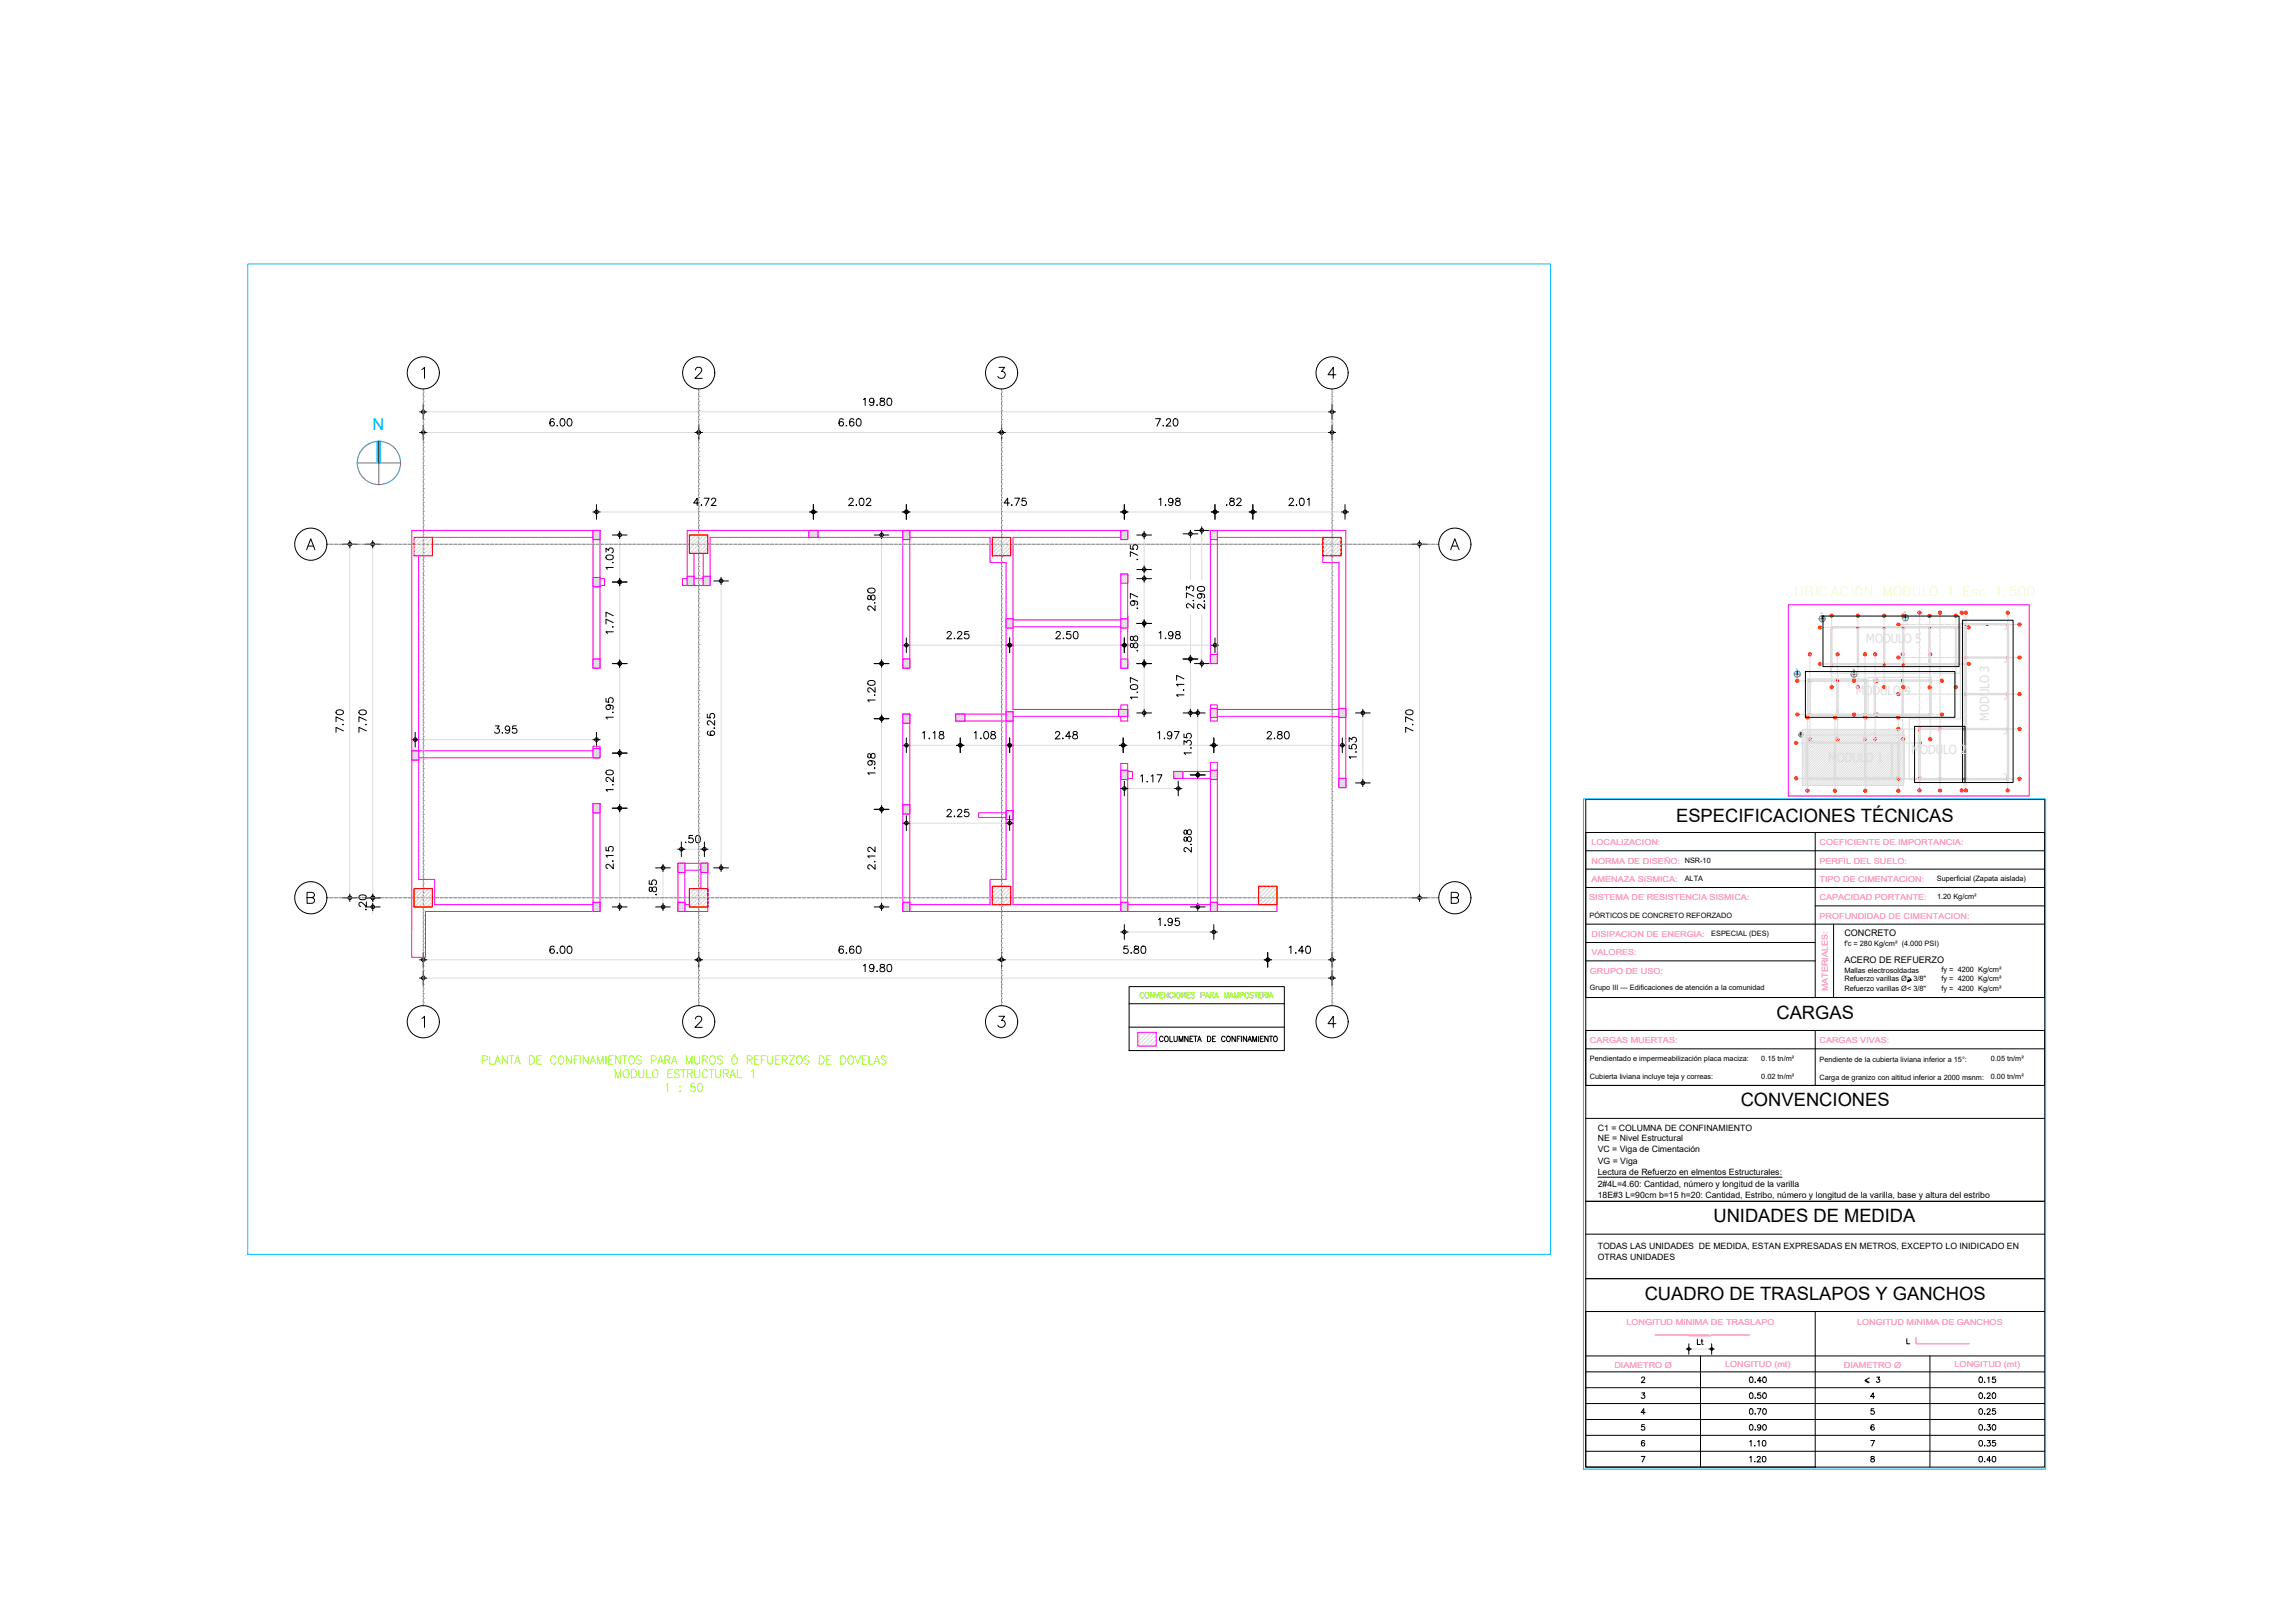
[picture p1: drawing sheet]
<svg xmlns="http://www.w3.org/2000/svg" width="1000mm" height="707mm" viewBox="0 0 1000 707" stroke-linecap="round" stroke-linejoin="round" font-family="sans-serif">
<defs><g id="words">
<g font-size="8">
<text x="730.4" y="358.1">ESPECIFICACIONES TÉCNICAS</text>
<text x="774.1" y="443.7">CARGAS</text>
<text x="758.6" y="482">CONVENCIONES</text>
<text x="746.7" y="532.4">UNIDADES DE MEDIDA</text>
<text x="716.7" y="566.1">CUADRO DE TRASLAPOS Y GANCHOS</text>
</g>
<text font-size="7.1" fill="#005cb8" x="162.3" y="187.4">N</text>
<g font-size="7.1">
<text x="238.5" y="187">6.00</text>
<text x="364.4" y="187">6.60</text>
<text x="502.4" y="187">7.20</text>
</g>
<g font-size="6.6">
<text x="375" y="177.8">19.80</text>
<text x="368.7" y="221.5">2.02</text>
<text x="503.8" y="221.5">1.98</text>
<text x="533.4" y="221.5">.82</text>
<text x="560.6" y="221.5">2.01</text>
<text x="496.7" y="245.2" transform="rotate(-90 496.7 245.2)">.75</text>
<text x="382.1" y="267.1" transform="rotate(-90 382.1 267.1)">2.80</text>
<text x="496.7" y="266.3" transform="rotate(-90 496.7 266.3)">.97</text>
<text x="268.1" y="277.3" transform="rotate(-90 268.1 277.3)">1.77</text>
<text x="411.3" y="279.4">2.25</text>
<text x="459" y="279.4">2.50</text>
<text x="503.8" y="279.4">1.98</text>
<text x="496.7" y="284.7" transform="rotate(-90 496.7 284.7)">.88</text>
<text x="496.7" y="305.9" transform="rotate(-90 496.7 305.9)">1.07</text>
<text x="516.8" y="304.8" transform="rotate(-90 516.8 304.8)">1.17</text>
<text x="382.1" y="306.9" transform="rotate(-90 382.1 306.9)">1.20</text>
<text x="268.1" y="314.3" transform="rotate(-90 268.1 314.3)">1.95</text>
<text x="150.6" y="320.3" transform="rotate(-90 150.6 320.3)">7.70</text>
<text x="160.5" y="320.3" transform="rotate(-90 160.5 320.3)">7.70</text>
<text x="214.5" y="320.7">3.95</text>
<text x="312.2" y="321.7" transform="rotate(-90 312.2 321.7)">6.25</text>
<text x="400.8" y="323.1">1.18</text>
<text x="458.6" y="323.1">2.48</text>
<text x="503.4" y="323.1">1.97</text>
<text x="550.7" y="323.1">2.80</text>
<text x="616.7" y="320.3" transform="rotate(-90 616.7 320.3)">7.70</text>
<text x="520" y="329.8" transform="rotate(-90 520 329.8)">1.35</text>
<text x="592" y="331.6" transform="rotate(-90 592 331.6)">1.53</text>
<text x="382.1" y="338.7" transform="rotate(-90 382.1 338.7)">1.98</text>
<text x="496" y="341.8">1.17</text>
<text x="268.1" y="346.1" transform="rotate(-90 268.1 346.1)">1.20</text>
<text x="411.3" y="357">2.25</text>
<text x="520" y="372.5" transform="rotate(-90 520 372.5)">2.88</text>
<text x="268.1" y="379.6" transform="rotate(-90 268.1 379.6)">2.15</text>
<text x="382.1" y="379.9" transform="rotate(-90 382.1 379.9)">2.12</text>
<text x="503.8" y="404.3">1.95</text>
<text x="238.5" y="416.6">6.00</text>
<text x="364.4" y="416.6">6.60</text>
<text x="488.2" y="416.6">5.80</text>
<text x="560.6" y="416.6">1.40</text>
<text x="375" y="424.4">19.80</text>
</g>
<g font-size="6.6" fill="#808080">
<text x="300.9" y="221.5">4.72</text>
<text x="436.4" y="221.5">4.75</text>
<text x="268.1" y="249.1" transform="rotate(-90 268.1 249.1)">1.03</text>
<text x="423.3" y="323.1">1.08</text>
<text x="297.4" y="368.3">.50</text>
<text x="286.8" y="391.2" transform="rotate(-90 286.8 391.2)">.85</text>
<text x="160.5" y="397.6" transform="rotate(-90 160.5 397.6)">.20</text>
</g>
<text font-size="5.7" fill="#0f0" x="495.7" y="436">CONVENCIONES PARA MAMPOSTERIA</text>
<g font-size="5.7">
<text x="738.4" y="587">Lt</text>
<text x="760.9" y="603.6">0.40</text>
<text x="861.1" y="603.6">0.15</text>
<text x="760.9" y="610.3">0.50</text>
<text x="861.1" y="610.3">0.20</text>
<text x="760.9" y="617.4">0.70</text>
<text x="861.1" y="617.4">0.25</text>
<text x="761.3" y="631.1">1.10</text>
<text x="861.1" y="631.1">0.35</text>
<text x="761.3" y="638.2">1.20</text>
<text x="861.1" y="638.2">0.40</text>
</g>
<text font-size="5.6" fill="#bfff00" x="781.9" y="259.5">UBICACIÓN MODULO 1 Esc 1:500</text>
<g font-size="5.5" fill="#dcdcdc">
<text x="808.7" y="302.6">MODULO 4</text>
<text x="833" y="328.4">MODULO 2</text>
</g>
<g font-size="5.3">
<text x="811.7" y="603.2">&lt; 3</text>
<text x="760.9" y="624.1">0.90</text>
<text x="861.1" y="624.1">0.30</text>
</g>
<g font-size="4">
<text x="803.7" y="407.7">CONCRETO</text>
<text x="803.7" y="419.5">ACERO DE REFUERZO</text>
</g>
<g font-size="3.8">
<text x="696.3" y="497">NE = Nivel Estructural</text>
<text x="696.3" y="492.5">C1 = COLUMNA DE CONFINAMIENTO</text>
<text x="696.3" y="501.9">VC = Viga de Cimentación</text>
<text x="696.3" y="507">VG = Viga</text>
<text x="696.3" y="512">Lectura de Refuerzo en elmentos Estructurales:</text>
<text x="696.3" y="522">18E#3 L=90cm b=15 h=20: Cantidad, Estribo, número y longitud de la varilla, base y altura del estribo</text>
<text x="696.3" y="517">2#4L=4.60: Cantidad, número y longitud de la varilla</text>
<text x="696.3" y="544.1">TODAS LAS UNIDADES DE MEDIDA, ESTAN EXPRESADAS EN METROS, EXCEPTO LO INIDICADO EN</text>
<text x="696.3" y="549.1">OTRAS UNIDADES</text>
</g>
<g font-size="3.6" fill="#ff7f7f">
<text x="693.5" y="368.2">LOCALIZACION:</text>
<text x="792.9" y="368.2">COEFICIENTE DE IMPORTANCIA:</text>
<text x="693.5" y="376.2">NORMA DE DISEÑO:</text>
<text x="792.9" y="376.2">PERFIL DEL SUELO:</text>
<text x="693.5" y="384.1">AMENAZA SíSMICA:</text>
<text x="792.9" y="384.1">TIPO DE CIMENTACION:</text>
<text x="692.6" y="392.1">SISTEMA DE RESISTENCIA SISMICA:</text>
<text x="792.9" y="392.1">CAPACIDAD PORTANTE:</text>
<text x="792.9" y="400.1">PROFUNDIDAD DE CIMENTACION:</text>
<text x="693.5" y="408.1">DISIPACION DE ENERGIA:</text>
<text x="693.5" y="416.1">VALORES:</text>
<text x="692.9" y="424.1">GRUPO DE USO:</text>
<text x="796.6" y="431.8" transform="rotate(-90 796.6 431.8)">MATERIALES:</text>
<text x="692.9" y="454.4">CARGAS MUERTAS:</text>
<text x="792.9" y="454.4">CARGAS VIVAS:</text>
<text x="708.7" y="577.1">LONGITUD MíNIMA DE TRASLAPO</text>
<text x="809.3" y="577.1">LONGITUD MíNIMA DE GANCHOS</text>
<text x="703.5" y="595.8">DIAMETRO Ø</text>
<text x="751.8" y="595.4">LONGITUD (mt)</text>
<text x="803.5" y="595.8">DIAMETRO Ø</text>
<text x="851.8" y="595.4">LONGITUD (mt)</text>
</g>
<text font-size="3.5" fill="#ff3f00" x="855.1" y="268.5">3'</text>
<g font-size="3.2">
<text x="734.2" y="375.9">NSR-10</text>
<text x="734.2" y="383.9">ALTA</text>
<text x="844" y="383.9">Superficial (Zapata aislada)</text>
<text x="844.2" y="391.8">1.20 Kg/cm²</text>
<text x="692.7" y="400">PÓRTICOS DE CONCRETO REFORZADO</text>
<text x="745.7" y="407.9">ESPECIAL (DES)</text>
<text x="803.7" y="412.2">f'c = 280 Kg/cm² (4.000 PSI)</text>
<text x="803.7" y="423.7">Mallas electrosoldadas</text>
<text x="846.1" y="423.6">fy = 4200 Kg/cm²</text>
<text x="692.9" y="431.2">Grupo III — Edificaciones de atención a la comunidad</text>
<text x="803.7" y="431.6">Refuerzo varillas Ø&lt; 3/8&quot;</text>
<text x="803.7" y="427.5">Refuerzo varillas Ø&gt; 3/8&quot;</text>
<text x="846.1" y="427.4">fy = 4200 Kg/cm²</text>
<text x="846.1" y="431.5">fy = 4200 Kg/cm²</text>
<text x="692.9" y="462.2">Pendientado e impermeabilización placa maciza:</text>
<text x="767.5" y="462.2">0.15 tn/m²</text>
<text x="792.9" y="462.4">Pendiente de la cubierta liviana inferior a 15°:</text>
<text x="867.6" y="462.2">0.05 tn/m²</text>
<text x="692.9" y="470.2">Cubierta liviana incluye teja y correas:</text>
<text x="767.5" y="470.2">0.02 tn/m²</text>
<text x="792.9" y="470.4">Carga de granizo con altitud inferior a 2000 msnm:</text>
<text x="867.6" y="470.2">0.00 tn/m²</text>
</g>
<g font-size="3.1" fill="#dcdcdc">
<text x="791.6" y="274.8">A</text>
<text x="825.9" y="273.4">A</text>
<text x="825.9" y="287.9">B</text>
<text x="827.6" y="286.5">2</text>
<text x="839.6" y="286.5">3</text>
<text x="791.6" y="290.7">B</text>
<text x="825.9" y="303.7">C</text>
<text x="798.3" y="314">2</text>
<text x="811.4" y="314">3</text>
<text x="816.3" y="312.6">B</text>
<text x="825.9" y="314">4</text>
<text x="825.9" y="318.9">D</text>
<text x="835.4" y="340.4">B</text>
</g>
<g font-size="3.1" fill="#ff3f00">
<text x="878.4" y="273.4">A</text>
<text x="799.4" y="286.5">2</text>
<text x="811.4" y="286.5">3</text>
<text x="878.8" y="287.9">B</text>
<text x="878.8" y="303.7">C</text>
<text x="781.8" y="312.6">B</text>
<text x="806.4" y="312.6">B</text>
<text x="844.9" y="312.6">B</text>
<text x="799.4" y="323.5">2</text>
<text x="811.4" y="323.5">3</text>
<text x="827.6" y="323.5">2</text>
<text x="839.6" y="323.5">3</text>
<text x="878.8" y="318.9">D</text>
<text x="781.4" y="340.4">B</text>
<text x="835" y="345.7">1</text>
<text x="843.8" y="345.7">2</text>
<text x="853.4" y="345.7">3</text>
<text x="855.1" y="345.7">3'</text>
<text x="873.5" y="345.7">4</text>
</g>
<g font-size="1" fill="#005cb8">
<text x="793.7" y="267.5">N</text>
<text x="829.9" y="267.1">N</text>
<text x="782.8" y="291.6">N</text>
<text x="807.5" y="291.6">N</text>
</g>
<text font-size=".7" fill="#005cb8" x="784.5" y="318.7">N</text>
</g></defs>
<!-- layer: TEXTO -->
<g fill="none" stroke="#000" stroke-width=".44">
<path d="M492 429.8h67.7v27.8h-67.7zM492 437.2h67.7M492 447.4h67.7M506.9 451.9a.8 .8 0 0 0-1-.5 .8 .8 0 0 0-.6 .8v.6a.8 .8 0 0 0 .6 .9 .8 .8 0 0 0 1-.5M507.9 451.4h.2a1.15 1.15 0 0 1 1 1.2 1.15 1.15 0 0 1-1.2 1l-.5-.8zM509.8 451.4v2.3h1.2M511.6 451.4l.1 2 .5 .3 .5-.1 .3-.5v-1.7M513.8 453.7v-2.3l.8 2.3 .9-2.3v2.3M517.7 451.4v2.3l-1.4-2.3v2.3M518.6 452.5h.8M519.9 451.4h-1.3v2.3h1.3M520.2 451.4h1.5"/>
<path d="M521 451.4v2.3M521.9 453.7l.8-2.3 .8 2.3M522.2 452.9h1M526.2 451.4a1.21 1.21 0 0 1 1.5 1.1 1.21 1.21 0 0 1-1.5 1.2zM528.4 452.5h.8M529.7 451.4h-1.3v2.3h1.3M533.9 451.9a.8 .8 0 0 0-.9-.5 .8 .8 0 0 0-.7 .8v.6a.8 .8 0 0 0 .7 .9 .8 .8 0 0 0 .9-.5M534.9 451.4h.2a1.15 1.15 0 0 1 1.1 1.2 1.15 1.15 0 0 1-1.3 1l-.4-.8zM538.3 451.4v2.3l-1.4-2.3v2.3M539.2 452.5h.8M540.5 451.4h-1.3v2.3M541 451.4v2.3"/>
<path d="M543.3 451.4v2.3l-1.5-2.3v2.3M543.8 453.7l.8-2.3 .8 2.3M544.1 452.9h1M545.9 453.7v-2.3l.9 2.3 .8-2.3v2.3M548.4 451.4v2.3M549.2 452.5h.8M550.5 451.4h-1.3v2.3h1.3M552.6 451.4v2.3l-1.4-2.3v2.3M553.1 451.4h1.5M553.8 451.4v2.3M555.4 451.4h.2a1.15 1.15 0 0 1 1.1 1.2 1.15 1.15 0 0 1-1.3 1l-.4-.8zM831 583.1v2.2h1.2"/>
<path d="M715.3 600.4l.3-.5 .7-.1 .4 .7-1.5 1.7h1.6M715.5 606.7h1.2l-.7 1a.82 .82 0 0 1 .6 1.3 .82 .82 0 0 1-1.4-.3M716.9 615.3h-1.7l1.1-1.7v2.5M816.6 613.6h-1.1l-.2 1.1a.86 .86 0 0 1 1.3-.1 .86 .86 0 0 1-.1 1.3 .86 .86 0 0 1-1.2-.3M816.9 608.3h-1.7l1.2-1.6v2.4M715.2 634.4h1.6l-1.1 2.4M716.6 620.6h-1.1l-.2 1a.85 .85 0 0 1 1.3 0 .85 .85 0 0 1-.1 1.3 .85 .85 0 0 1-1.3-.4M716.7 627.8l-.1-.2a1.2 1.2 0 0 0-1.5 .9 1.2 1.2 0 0 0 .9 1.4 .75 .75 0 0 0 .8-.7 .75 .75 0 0 0-.7-.8 .75 .75 0 0 0-.8 .7M815.3 627.5h1.6l-1.2 2.4M815.5 634.5v.7a.97 .97 0 0 1 1.1 .3 .97 .97 0 0 1 0 1.2l-1.3-.1v-.8l1.4-.8-.1-.5zM816.7 620.9l-.1-.2a1.18 1.18 0 0 0-1.5 .8 1.18 1.18 0 0 0 .9 1.5 .75 .75 0 0 0 .8-.7 .75 .75 0 0 0-.7-.8 .75 .75 0 0 0-.8 .7"/>
</g>
<!-- layer: DIM -->
<g fill="none" stroke="#dcdcdc" stroke-width=".44">
<path d="M186 179.4h392.9M186 188.4h116.9M306 188.4h128.8M438.1 188.4h140.8M152.4 238.7v150.8M162.4 238.7v150.8M261.5 223h91.3M270 234.7v17.3M356.1 223h37.3M384.2 234.7v52.7M396.5 223h91.9M491.6 223h36.3"/>
<path d="M498.6 234.7v11.8M518.8 234.1v18.3M523.7 232.7v19.9M531.1 223h13.3M547.6 223h37M618.6 238.7v150.8M270 255.1v32.3M314.2 254.6v121.9M498.6 253.7v16.3M498.6 273.1v14.3M518.8 267.8v17.7M523.7 268v19.4"/>
<path d="M270 290.7v35.8M384.2 290.7v20.7M396.5 281.1h41.9M441.5 281.1h46.9M491.6 281.1h36.3M498.6 290.7v18.2M518.8 288.7v20.2M384.2 314.7v36.2M522 312.2v23.8M593.9 312.2v27.3M785.4 317.7h44.2v24.4h-44.2zM786.5 317.7l-1.1 1.1"/>
<path d="M787.5 317.7l-2.1 2.1M788.6 317.7l-3.2 3.2M789.6 317.7l-4.2 4.2M790.7 317.7l-5.3 5.3M791.8 317.7l-6.4 6.4M792.9 317.7l-7.5 7.5M793.9 317.7l-8.5 8.5M795 317.7l-9.6 9.6M796 317.7l-10.6 10.6M797.1 317.7l-11.7 11.7M798.2 317.7l-12.8 12.8M799.2 317.7l-13.8 13.8"/>
<path d="M800.3 317.7l-14.9 14.9M801.3 317.7l-15.9 15.9M802.4 317.7l-17 17M803.4 317.7l-18 18M804.5 317.7l-19.1 19.1M805.6 317.7l-20.2 20.2M806.7 317.7l-21.3 21.3M807.7 317.7l-22.3 22.3M808.8 317.7l-23.4 23.4M809.8 317.7l-24.4 24.4M810.9 317.7l-24.4 24.4M812 317.7l-24.5 24.4"/>
<path d="M813 317.7l-24.4 24.4M814.1 317.7l-24.5 24.4M815.1 317.7l-24.4 24.4M816.2 317.7l-24.4 24.4M817.2 317.7l-24.3 24.4M818.3 317.7l-24.4 24.4M819.4 317.7l-24.4 24.4M820.4 317.7l-24.4 24.4M821.5 317.7l-24.4 24.4M822.6 317.7l-24.4 24.4M823.6 317.7l-24.4 24.4M824.7 317.7l-24.4 24.4"/>
<path d="M825.8 317.7l-24.5 24.4M826.8 317.7l-24.4 24.4M827.9 317.7l-24.5 24.4M828.9 317.7l-24.4 24.4M829.6 318.1l-24 24M829.6 319.2l-22.9 22.9M182.5 322.2h75.9M270 329.6v20.8M396.5 324.7h20.4M420.1 324.7h18.3M441.5 324.7h46.3M491.1 324.7h36.2"/>
<path d="M522 339.2v54.2M530.6 324.7h52.8M829.6 320.3l-21.9 21.8M829.6 321.3l-20.8 20.8M829.6 322.4l-19.8 19.7M829.6 323.4l-18.7 18.7M829.6 324.5l-17.6 17.6M829.6 325.5l-16.6 16.6M829.6 326.6l-15.5 15.5M829.6 327.7l-14.5 14.4M829.6 328.7l-13.4 13.4M829.6 329.8l-12.4 12.3"/>
<path d="M829.6 330.8l-11.3 11.3M829.6 331.9l-10.2 10.2M829.6 333l-9.2 9.1M829.6 334l-8.1 8.1M829.6 335.1l-7 7M829.6 336.2l-6 5.9M829.6 337.2l-4.9 4.9M829.6 338.3l-3.8 3.8M829.6 339.3l-2.8 2.8M270 353.7v39.7M384.2 354.2v39.2M396.5 358.6h41.9"/>
<path d="M491.6 343.5h20.3M829.6 340.4l-1.7 1.7M829.6 341.5l-.7 .6M288.9 379.6v13.8M293.8 369.9h1.6M308.6 369.9h1.5M186.1 418.1h116.8M306 418.1h128.8M438.1 418.1h112.8M491.6 406h35.7M554.1 418.1h24.8M186 426h392.9"/>
</g>
<g fill="none" stroke="#000" stroke-width=".44">
<path d="M182.8 179.4h1.6v3.2M184.4 176.2v3.2h1.6M578.9 179.4h1.6v3.2M580.5 176.2v3.2h1.6M182.8 188.4h1.6v3.2M184.4 185.2v3.2h1.6M304.5 185.2v6.4v-3.2h-1.6h3.1h-1.5zM436.5 185.2v6.4v-3.2h-1.7h3.3h-1.6zM578.9 188.4h1.6v3.2M580.5 185.2v3.2h1.6M259.9 219.8v3.2h1.6M354.5 219.8v3.2h1.6h-3.3h1.7v3.2z"/>
<path d="M395 219.8v3.2h1.5h-3.1h1.6v3.2zM490 219.8v3.2h1.6h-3.2h1.6v3.2zM529.5 219.8v3.2h1.6h-3.2h1.6v3.2zM546 219.8v3.2h1.6h-3.2h1.6v3.2zM586.1 219.8v3.2h1.7M152.4 235.5v1.6h-3.2M155.6 237.1h-3.2v1.6M162.4 235.5v1.6h-3.2M165.7 237.1h-3.3v1.6M258.4 223h1.5v3.2M270 231.4v1.6h-3.1M273.3 233h-3.3v1.7"/>
<path d="M384.2 231.4v1.6h-3.2M387.3 233h-3.1v1.7M498.6 231.4v1.6h-3.2M501.8 233h-3.2v1.7M518.8 231v1.5h-3.2M522 232.5h-3.2v1.6M523.7 229.4v1.7h-3.2M526.9 231.1h-3.2v1.6M584.6 223h1.5v3.2M618.6 235.5v1.6h-3.2M621.8 237.1h-3.2v1.6M266.9 253.5h3.1v-1.5v3.1v-1.6h3.3z"/>
<path d="M314.2 251.5v1.6h-3.2M317.5 253.1h-3.3v1.5M498.6 250.4v1.7h-3.2M498.6 246.5v1.6h-3.2M501.8 248.1h-3.2v1.5M501.8 252.1h-3.2v1.6M517 257v-1.6l1.2 .9a1.07 1.07 0 0 1 1-1 1.07 1.07 0 0 1 1.2 .8 1.07 1.07 0 0 1-.8 1.2M520.2 259.8l-3.2-1.6v2.2M521.9 255.9l1.3-.5a1.4 1.4 0 0 1 1.8 .9v.4a1.85 1.85 0 0 1-3.2 0zM522.9 258.6a1 1 0 0 1 .8 1.4 1 1 0 0 1-1.5 .4 1 1 0 0 1 0-1.6l.7-.2a1.5 1.5 0 0 1 2.1 1.2l-.5 .7M395 277.9v3.2h1.5M440 277.9v6.4v-3.2h-1.6h3.1h-1.5z"/>
<path d="M495.4 271.6h3.2v-1.6v3.1v-1.5h3.2zM520.1 261.5v.2zM520.2 262.8v2.2l-2.3-2-.9 .6 .2 .9 .6 .3M524.8 261.7v.3zM525 263.1v2.1l-1.5-1.5-1.1-.5-.5 .3-.1 .9 .8 .6M529.5 277.9v3.2h1.6M794.4 268.4h59.3v22h-59.3zM855.2 270.2h22.1v70.7h-22.1zM266.9 289.1h3.1v-1.7v3.3v-1.6h3.3zM381 289.1h6.3h-3.1v1.6v-3.3v1.7zM393.4 281.1h1.6v3.2M490 281.1h-1.6h1.6v3.2"/>
<path d="M495.4 289.1h6.4h-3.2v1.6v-3.3v1.7zM515.6 287.1h3.2v-1.6v3.2v-1.6h3.2zM523.7 287.4v1.7h-3.2M526.9 289.1h-3.2v1.6M527.9 281.1h1.6v3.2M786.8 292.5h65.1v20h-65.1zM180.9 319v3.2h1.6M259.9 319v3.2h1.6M381 313.1h6.3h-3.1v1.6v-3.3v1.7zM498.6 308.9v1.7h-3.2M501.8 310.6h-3.2v1.6M515.6 310.6h3.2"/>
<path d="M518.8 308.9v1.7M522 308.9v1.7h-3.2M522 310.6h-3.2v1.6M522 310.6h3.2M522 310.6v1.6M593.9 308.9v1.7h-3.2M597.1 310.6h-3.2v1.6M834.3 316.4h22v24.5h-22zM179.3 322.2h1.6v3.2M258.4 322.2h1.5v3.2M266.9 328h3.1v-1.5v3.1v-1.6h3.3zM393.4 324.7h1.6v3.1"/>
<path d="M395 321.4v3.3h1.5M418.5 321.4v3.3h1.6h-3.2h1.6v3.1zM440 321.4v3.3h1.5h-3.1h1.6v3.1zM489.5 321.4v3.3h1.6h-3.3h1.7v3.1zM518.8 337.6h3.2v-1.6v3.2v-1.6h3.2zM529 321.4v3.3h1.6h-3.3h1.7v3.1zM583.4 324.7h1.6M593.9 339.5v1.5h-3.2M266.9 352h3.1v-1.6v3.3v-1.7h3.3zM381 352.6h6.3h-3.1v1.6v-3.3v1.7zM393.4 358.6h1.6v3.2M395 355.3v3.3h1.5"/>
<path d="M438.4 358.6h1.6v3.2M440 355.3v3.3h1.5M488.4 343.5h1.6v3.2M490 340.3v3.2h1.6M511.9 343.5h1.6v3.2M513.5 340.3v3.2h1.6M597.1 341h-3.2v1.6M288.9 376.5v1.5h-3.2M292.1 378h-3.2v1.6M296.9 369.9v3.2M305.4 369.9h1.6v3.2M307 369.9h1.6"/>
<path d="M314.2 376.5v1.5h-3.2M317.5 378h-3.3v1.6M152.4 389.5v1.6h-3.2M155.6 391.1h-3.2v1.6M162.4 395.1h3.3M165.7 391.1h-3.3v1.6M270 393.4v1.7h-3.1M273.3 395.1h-3.3v1.6M288.9 393.4v1.7h-3.2M292.1 395.1h-3.2v1.6M384.2 393.4v1.7h-3.2M387.3 395.1h-3.1v1.6"/>
<path d="M522 393.4v1.7h-3.2M525.2 395.1h-3.2v1.6M618.6 389.5v1.6h-3.2M621.8 391.1h-3.2v1.6M182.8 418.1h1.6v3.2M184.4 414.9v3.2h1.7M304.5 414.9v6.4v-3.2h-1.6h3.1h-1.5zM436.5 414.9v6.4v-3.2h-1.7h3.3h-1.6zM488.4 406h1.6v3.2M490 402.8v3.2h1.6M527.3 406h1.7v3.2M529 402.8v3.2h1.6"/>
<path d="M552.4 414.9v6.4v-3.2h-1.5h3.2h-1.7zM578.9 418.1h1.6v3.2M580.5 414.9v3.2h1.6M182.8 426h1.6v3.3M184.4 422.9v3.1h1.6M578.9 426h1.6v3.3M580.5 422.9v3.1h1.6M734.8 587.6h1.2v2.3M736 585.3v2.3h1.1M744.8 587.6h1.1v2.3M745.9 585.3v2.3h1.2"/>
<circle cx="184.5" cy="179.4" r=".78"/>
<circle cx="580.5" cy="179.4" r=".78"/>
<circle cx="184.5" cy="188.4" r=".78"/>
<circle cx="304.5" cy="188.4" r=".78"/>
<circle cx="436.5" cy="188.4" r=".78"/>
<circle cx="580.5" cy="188.4" r=".78"/>
<circle cx="152.5" cy="237" r=".78"/>
<circle cx="162.5" cy="237" r=".78"/>
<circle cx="259.9" cy="223" r=".78"/>
<circle cx="270.1" cy="233" r=".78"/>
<circle cx="354.5" cy="223" r=".78"/>
<circle cx="384.2" cy="233" r=".78"/>
<circle cx="395" cy="223" r=".78"/>
<circle cx="490" cy="223" r=".78"/>
<circle cx="498.6" cy="233" r=".78"/>
<circle cx="518.8" cy="232.5" r=".78"/>
<circle cx="523.7" cy="231" r=".78"/>
<circle cx="529.5" cy="223" r=".78"/>
<circle cx="546" cy="223" r=".78"/>
<circle cx="586.2" cy="223" r=".78"/>
<circle cx="618.6" cy="237" r=".78"/>
<circle cx="270.1" cy="253.5" r=".78"/>
<circle cx="314.3" cy="253" r=".78"/>
<circle cx="498.6" cy="252" r=".78"/>
<circle cx="498.6" cy="248.1" r=".78"/>
<circle cx="498.6" cy="271.5" r=".78"/>
<circle cx="270.1" cy="289" r=".78"/>
<circle cx="384.2" cy="289" r=".78"/>
<circle cx="395" cy="281" r=".78"/>
<circle cx="440" cy="281" r=".78"/>
<circle cx="498.6" cy="289" r=".78"/>
<circle cx="518.8" cy="287" r=".78"/>
<circle cx="523.7" cy="289" r=".78"/>
<circle cx="529.5" cy="281" r=".78"/>
<circle cx="384.2" cy="313" r=".78"/>
<circle cx="498.6" cy="310.5" r=".78"/>
<circle cx="518.8" cy="310.5" r=".78"/>
<circle cx="522" cy="310.5" r=".78"/>
<circle cx="593.9" cy="310.5" r=".78"/>
<circle cx="181" cy="322.2" r=".78"/>
<circle cx="259.9" cy="322.2" r=".78"/>
<circle cx="270.1" cy="328" r=".78"/>
<circle cx="395" cy="324.6" r=".78"/>
<circle cx="418.5" cy="324.6" r=".78"/>
<circle cx="440" cy="324.6" r=".78"/>
<circle cx="489.5" cy="324.6" r=".78"/>
<circle cx="522" cy="337.5" r=".78"/>
<circle cx="529" cy="324.6" r=".78"/>
<circle cx="585" cy="324.6" r=".78"/>
<circle cx="270.1" cy="352" r=".78"/>
<circle cx="384.2" cy="352.5" r=".78"/>
<circle cx="395" cy="358.5" r=".78"/>
<circle cx="440" cy="358.5" r=".78"/>
<circle cx="490" cy="343.5" r=".78"/>
<circle cx="513.5" cy="343.5" r=".78"/>
<circle cx="593.9" cy="341" r=".78"/>
<circle cx="288.9" cy="378" r=".78"/>
<circle cx="296.9" cy="369.9" r=".78"/>
<circle cx="307" cy="369.9" r=".78"/>
<circle cx="314.3" cy="378" r=".78"/>
<circle cx="152.5" cy="391.1" r=".78"/>
<circle cx="162.5" cy="395" r=".78"/>
<circle cx="162.5" cy="391.1" r=".78"/>
<circle cx="270.1" cy="395" r=".78"/>
<circle cx="288.9" cy="395" r=".78"/>
<circle cx="384.2" cy="395" r=".78"/>
<circle cx="522" cy="395" r=".78"/>
<circle cx="618.6" cy="391.1" r=".78"/>
<circle cx="184.5" cy="418.1" r=".78"/>
<circle cx="304.5" cy="418.1" r=".78"/>
<circle cx="436.5" cy="418.1" r=".78"/>
<circle cx="490" cy="406" r=".78"/>
<circle cx="529" cy="406" r=".78"/>
<circle cx="552.5" cy="418.1" r=".78"/>
<circle cx="580.5" cy="418.1" r=".78"/>
<circle cx="184.5" cy="426" r=".78"/>
<circle cx="580.5" cy="426" r=".78"/>
<circle cx="736" cy="587.6" r=".57"/>
<circle cx="745.9" cy="587.6" r=".57"/>
</g>
<!-- layer: MUROS -->
<g fill="none" stroke="#f0f" stroke-width=".44">
<path d="M181.5 234.1h76.9M258.4 231.1h-78.9l-.1 185.9h6v-20h76.1v-46.9h-3.1v43.9h-69v-10.9h-6.9v-53h79v-5.1h-3.1v2.1h-78.9M258.4 231.1h3.1v21h1.9v3h-1.9v35.9h-3.1zM258.4 235h3.1M393.4 231.1h-93.9v21h-2.1v3h12.1v-21h83.9v56.9h3.1v-56.9h35v11h6.9v66h-21.9v3h25M396.5 231.1h91.9M488.4 234.1h-46.9v35.9h46.9M527.5 231.1h59v112h-3v-31.1h-53v2.1h-3v-7.1h3v2h53v-63.9h-7v-11h-46v55h-3zM182.4 242.1v85M258.4 255.6h3.1M302.4 241v11.1h4.1v-11.1M488.4 269.5v-19.4h3v41h-3v-18h-46.9v35.9h46.9v-2h3v7.1h-3v-2.1h-46.9v82h46.9v-61.4h3v3.4h2.1v3h-2.1v55h36.1v-55h-16v-3h16v-3.9h3v61.9h26v3h-163.1v-85.9h3.1v82.9h35v-10.9h6.9v-69"/>
<path d="M393.4 315h3.1M438.4 310h3.1M487.5 309v3M179.5 331h3M258.4 354h3.1M393.4 350.6h3.1M393.4 354.5h3.1M438.4 354h-11.9v2.1h11.9M438.4 353.1h3.1M295.4 376h13v21h-13zM305.4 387.1v-8h-7v14.9h2"/>
</g>
<!-- layer: TX -->
<g fill="none" stroke="#bfff00" stroke-width=".44">
<path d="M213.4 459.9v3.6h1.9M221 459.9v3.6l-2.1-3.6v3.6M221.8 459.9h2.1M222.8 459.9v3.6M230.7 459.9a1.84 1.84 0 0 1 2.2 1.8 1.84 1.84 0 0 1-2.2 1.8zM236 459.9h-2v3.6h2M248.9 459.9v3.6l-2.1-3.6v3.6M252.2 459.9h-2v3.6M252.9 459.9v3.6M256.3 459.9v3.6l-2.1-3.6v3.6M264.1 459.9v3.6M267.3 459.9h-2v3.6h2"/>
<path d="M270.4 459.9v3.6l-2.2-3.6v3.6M271.1 459.9h2.2M272.2 459.9v3.6M302.8 459.9v2.6a1.1 1.1 0 0 0 1.1 1 1.1 1.1 0 0 0 1.1-1v-2.6M320.7 459.2l-1.3 .7M330.9 459.9h-2.1v3.6h2.1M333.8 459.9h-2v3.6M334.6 459.9v2.6a1.08 1.08 0 0 0 1 1 1.08 1.08 0 0 0 1.1-1v-2.6M340 459.9h-2v3.6h2M344 459.9h2.2l-2.2 3.6h2.2M357 459.9a1.84 1.84 0 0 1 2.2 1.8 1.84 1.84 0 0 1-2.2 1.8zM362.2 459.9h-2v3.6h2"/>
<path d="M366.4 459.9a1.84 1.84 0 0 1 2.2 1.8 1.84 1.84 0 0 1-2.2 1.8zM372.5 459.9l1.3 3.6 1.2-3.6M377.8 459.9h-2v3.6h2M378.7 459.9v3.6h1.8M210.2 461.8h1.4a.96 .96 0 0 0 .8-.9 .96 .96 0 0 0-.8-1h-1.4v3.6M215.6 463.5l1.2-3.6 1.3 3.6M216.1 462.3h1.5M224.2 463.5l1.3-3.6 1.2 3.6M224.7 462.3h1.6M234 461.6h1.2M242.3 460.8a1.2 1.2 0 0 0-1.4-.9 1.2 1.2 0 0 0-.9 1.4v.9a1.19 1.19 0 0 0 .9 1.3 1.19 1.19 0 0 0 1.4-.8M243.8 460.1a1.6 1.6 0 0 1 1.9 .6 1.6 1.6 0 0 1-.2 2 1.17 1.17 0 0 1-1.4 .8 1.17 1.17 0 0 1-.9-1.3l.2-1.4z"/>
<path d="M250.2 461.6h1.2M257.1 463.5l1.3-3.6 1.2 3.6M257.6 462.3h1.5M260.3 463.5v-3.6l1.3 3.6 1.2-3.6v3.6M265.3 461.6h1.2M268.1 469.5v-3.6l1.2 3.6 1.3-3.6v3.6M272.2 466.1l.3-.2a1.81 1.81 0 0 1 1.7 1.8 1.81 1.81 0 0 1-1.7 1.8 2.2 2.2 0 0 1-.3-3.4zM274.5 460.1a1.62 1.62 0 0 1 1.9 .6 1.62 1.62 0 0 1-.1 2 1.19 1.19 0 0 1-1.4 .8 1.19 1.19 0 0 1-1-1.3v-.9zM275.2 465.9a1.84 1.84 0 0 1 2.2 1.8 1.84 1.84 0 0 1-2.2 1.8zM278.4 465.9v2.6a1.08 1.08 0 0 0 1.1 1 1.08 1.08 0 0 0 1.1-1v-2.6M279.5 460.4a1.18 1.18 0 0 0-1.2-.5 1.18 1.18 0 0 0-1 .9l.3 .5 1.6 .7 .3 1a1.34 1.34 0 0 1-2.2 0M281.8 465.9v3.6h1.9"/>
<path d="M283.8 461.8l1.9-.2 .3-.5-.2-.9-.6-.3h-1.4v3.6M284.6 466.4l.6-.5a1.81 1.81 0 0 1 1.6 1.8 1.81 1.81 0 0 1-1.6 1.8l-.6-.5-.3-.8zM286.6 463.5l1.2-3.6 1.3 3.6M287.1 462.3h1.5M289.8 461.6l1.9-.1 .3-.6-.2-.7-.6-.3h-1.4v3.6M290.2 472.6l.8-.7v3.6M290.9 461.6l1.1 1.9M291 467.6h1.3M292.6 463.5l1.2-3.6 1.3 3.6M293.1 465.9h-2.1v3.6h2.1M293.1 462.3h1.5M296 466.4a1.18 1.18 0 0 0-1.2-.5 1.18 1.18 0 0 0-1 .9l.3 .5 1.6 .7 .3 1a1.34 1.34 0 0 1-2.2 0"/>
<path d="M296.4 473.1v.4zM296.4 475.2v.3zM296.6 465.9h2.2M297.7 465.9v3.6M299.1 463.5v-3.6l1.2 3.6 1.2-3.6v3.6M299.6 467.6l1.8-.2 .3-.5-.2-.6-.6-.4h-1.3v3.6M300.6 467.6l1.1 1.9M302.7 471.9h-1.5l-.2 1.6a1.17 1.17 0 0 1 1.8 0 1.17 1.17 0 0 1-.3 1.7 1.17 1.17 0 0 1-1.6-.3M302.8 465.9v2.6a1.1 1.1 0 0 0 1.1 1 1.1 1.1 0 0 0 1.1-1v-2.6M304.4 472.1a.99 .99 0 0 1 1.5 .5l.2 .9a1.72 1.72 0 0 1-.9 2h-.3a2.46 2.46 0 0 1-.5-3.4zM306.2 461.6l1.8-.1 .4-.6-.2-.7-.6-.3h-1.4v3.6M307.3 461.6l1.1 1.9"/>
<path d="M308.4 466.8a1.19 1.19 0 0 0-1.4-.9 1.19 1.19 0 0 0-1 1.4v.9a1.19 1.19 0 0 0 1 1.3 1.19 1.19 0 0 0 1.4-.8M308.9 465.9h2.2M309.9 460.1a1.6 1.6 0 0 1 1.8 .6 1.6 1.6 0 0 1-.1 2 1.17 1.17 0 0 1-1.4 .8 1.17 1.17 0 0 1-.9-1.3l.1-1.4zM310 465.9v3.6M311.9 465.9v2.6a1.08 1.08 0 0 0 1.1 1 1.08 1.08 0 0 0 1.1-1v-2.6M314.8 460.4a1.18 1.18 0 0 0-1.2-.5 1.18 1.18 0 0 0-.9 .9l.3 .5 1.7 .9 .1 .8a1.34 1.34 0 0 1-2.1 0M315.3 467.6l1.8-.2 .4-.5-.2-.6-.6-.4h-1.4v3.6M316.4 467.6l1.1 1.9M318.1 469.5l1.2-3.6 1.2 3.6M318.5 468.3h1.6M319.4 460.4a1.61 1.61 0 0 1 2.1 1.1 1.61 1.61 0 0 1-1.1 2h-.7a1.92 1.92 0 0 1-.3-3.1zM321.3 465.9v3.6h1.9"/>
<path d="M325.6 461.6l1.9-.1 .3-.6-.3-.8-1.9-.2v3.6M326.7 461.6l1.1 1.9M327.5 466.6l.8-.7v3.6M328.8 461.6h1.3M331.8 461.6h1.2M338 461.6h1.2M340.9 461.6l1.9-.1 .3-.6-.3-.8-1.9-.2v3.6M342 461.6l1.1 1.9M347.7 460.1a1.6 1.6 0 0 1 1.8 .6 1.6 1.6 0 0 1-.1 2 1.17 1.17 0 0 1-1.4 .8 1.17 1.17 0 0 1-.9-1.3l.1-1.4zM352.6 460.4a1.18 1.18 0 0 0-1.2-.5 1.18 1.18 0 0 0-.9 .9l.3 .5 1.7 .9 .1 .8a1.34 1.34 0 0 1-2.1 0M360.2 461.6h1.2M370.1 460.1a1.61 1.61 0 0 1 1.8 .6 1.61 1.61 0 0 1-.1 2 1.19 1.19 0 0 1-1.4 .8 1.19 1.19 0 0 1-1-1.3v-.9z"/>
<path d="M375.8 461.6h1.2M380.9 463.5l1.2-3.6 1.2 3.6M381.3 462.3h1.6M386.1 460.4a1.09 1.09 0 0 0-1.3-.5 1.09 1.09 0 0 0-.7 1.2l1.7 .9 .3 1a1.35 1.35 0 0 1-2.1 0"/>
</g>
<!-- layer: HATCH-COL -->
<g fill="none" stroke="#dcdcdc" stroke-width=".44">
<path d="M181.4 234.1l-1 1M183.2 234.1l-2.8 2.8M185 234.1l-4.6 4.5M186.7 234.1l-6.3 6.3M188.4 234.2l-7.9 7.9M188.4 236l-6.1 6.1M188.4 237.7l-4.3 4.4M188.4 239.5l-2.6 2.6M258.4 231.5l3.1 3M258.4 232.4l2.8 2.6M258.4 233.3l1.9 1.7M258.4 234.1l1 .9"/>
<path d="M258.4 235h.1M258.9 231.1l2.6 2.5M259.8 231.1l1.7 1.6M260.7 231.1l.8 .7M301.5 233l-1.1 1.1M303.2 233l-2.8 2.8M305 233l-4.6 4.6M306.7 233l-6.3 6.4M308.4 233.1l-7.9 7.9M308.4 234.9l-6.1 6.1M308.4 236.7l-4.3 4.3M308.4 238.5l-2.5 2.5"/>
<path d="M352.5 231.1h.1M353.4 231.1l-.9 .9M354.2 231.1l-1.7 1.8M355.1 231.1l-2.6 2.7M356 231.1l-3 3M356.4 233.3l-.7 .8M356.4 232.4l-1.6 1.7M356.4 231.5l-2.5 2.6M393.4 231.5l3.1 3M393.4 232.4l2.8 2.6M393.4 233.3l1.9 1.7M393.4 234.1l1 .9"/>
<path d="M393.4 235h.1M393.9 231.1l2.6 2.5M394.8 231.1l1.7 1.6M395.7 231.1l.8 .7M434 234.1l-1.6 1.6M435.8 234.1l-3.4 3.3M437.6 234.1l-5.2 5.1M439.3 234.1l-6.9 6.9M440.4 234.8l-7.3 7.3M440.4 236.5l-5.5 5.6M440.4 238.3l-3.7 3.8M488.4 231.5l3 3"/>
<path d="M488.4 232.4l2.8 2.6M488.4 233.3l1.9 1.7M488.4 234.1l1 .9M488.4 235h.1M488.9 231.1l2.5 2.5M489.8 231.1l1.6 1.6M490.7 231.1l.7 .7M527.5 231.5l3 3M527.5 232.4l2.7 2.6M527.5 233.3l1.8 1.7M527.5 234.1l.9 .9M527.5 235h.1"/>
<path d="M527.9 231.1l2.6 2.5M528.8 231.1l1.7 1.6M529.7 231.1l.8 .7M576.5 234.1h.1M578.3 234.1l-1.8 1.8M580.1 234.1l-3.6 3.6M581.8 234.1l-5.3 5.4M583.6 234.1l-7.1 7.1M584.5 235l-7.1 7.1M584.5 236.8l-5.4 5.3M584.5 238.5l-3.6 3.6M188.4 241.3l-.8 .8"/>
<path d="M258.4 252l3.1 3M258.4 252.9l2.8 2.7M258.4 253.7l1.9 1.9M258.4 254.6l1 1M258.4 255.5l.1 .1M258.9 251.5l2.6 2.6M259.8 251.5l1.7 1.7M260.7 251.5l.8 .8M299.5 251.5l2.9 3M299.5 252.3l2.6 2.8M299.5 253.2l1.7 1.9M299.5 254.1l.9 1"/>
<path d="M299.5 255v.1M299.9 251l2.5 2.6M300.8 251l1.6 1.7M301.7 251l.7 .8M306.5 251.5l3 3M306.5 252.3l2.7 2.8M306.5 253.2l1.8 1.9M306.5 254.1l.9 1M306.5 255v.1M306.9 251l2.6 2.6M307.8 251l1.7 1.7M308.4 240.2l-.8 .8"/>
<path d="M308.7 251l.8 .8M440.4 240.1l-2 2M440.4 241.9l-.2 .2M488.4 250.9l3 3M488.4 251.8l2.3 2.2M488.4 252.6l1.4 1.4M488.4 253.5l.6 .5M488.5 250.1l2.9 2.9M489.4 250.1l2 2M490.3 250.1l1.1 1.1M491.2 250.1l.2 .3M584.5 240.3l-1.8 1.8"/>
<path d="M584.5 242.1h.1M438.4 270l3.1 3M438.4 270.8l2.8 2.8M438.4 271.7l1.9 1.9M438.4 272.6l1 1M438.4 273.5l.1 .1M438.9 269.5l2.6 2.6M439.8 269.5l1.7 1.7M440.7 269.5l.8 .8M488.4 270.8l2.8 2.8M488.4 270l3 3M488.4 271.7l1.9 1.9"/>
<path d="M488.4 272.6l1 1M488.4 273.5l.1 .1M488.9 269.5l2.5 2.6M489.8 269.5l1.6 1.7M490.7 269.5l.7 .8M797.8 273.1h.1M797.8 273.2l.2-.2-.2 .3M797.8 273.3l.2-.3-.2 .3M797.8 273.4l.4-.4-.4 .6M797.8 273.5l.4-.5-.4 .5M797.8 273.7l.6-.7-.6 .7M797.8 273.8l.8-.7-.7 .7"/>
<path d="M798 273.8l.6-.5-.5 .5M798.2 273.8l.4-.4-.4 .4M798.2 273.8l.4-.3-.3 .3M798.3 273l-.5 .6M798.4 273l-.6 .6 .6-.6M798.4 273.8h.1M798.5 273l-.7 .8M798.5 273l-.7 .8 .8-.7M798.6 273.1l-.7 .7 .7-.6M798.6 273.3l-.5 .5 .5-.4M798.6 273.6l-.3 .2 .3-.2M798.6 273.8h.1"/>
<path d="M798.6 273.2l-.7 .6M798.6 273.6l-.2 .2M809.2 273.2l.2-.2-.2 .2M809.2 273.4l.4-.4-.4 .4M809.2 273.6l.6-.6-.6 .6M809.2 273.8l.8-.7zM809.3 273l-.1 .1M809.5 273l-.3 .3M809.5 273.8l.5-.5-.5 .5M809.6 273l-.4 .4M809.7 273.8l.3-.3-.3 .3M809.8 273l-.6 .6"/>
<path d="M809.9 273.8h.1M809.9 273l-.7 .7M810 273.8h.1M810 273.1l-.7 .7M810 273.3l-.5 .5M810 273.4l-.4 .4M810 273.6l-.2 .2M820.7 273.1h.1M820.7 273.3l.3-.3-.3 .4M820.7 273.6l.5-.6-.5 .6M820.7 273.5l.6-.5-.6 .7M820.7 273v.1"/>
<path d="M820.9 273l-.2 .2M821.1 273l-.4 .3M821.4 273.8h.1M821.5 273.1l-.8 .7M821.5 273.6l-.5 .2 .5-.5-.6 .5 .6-.6-.7 .6 .7-.7-.7 .7 .7-.7-.8 .7M821.5 273.6v.1M821.5 273.8h.1M829.2 273.8l.6-.5-.5 .5M829.5 273l-.5 .7M829.7 273l-.7 .8 .8-.7M829.8 273l-.8 .8 .8-.7M829.8 273.5l-.4 .3 .4-.2"/>
<path d="M829.8 273.7l-.1 .1M829.8 273.8h.1M829.8 273.4l-.4 .4M840.4 273.3l.3-.3-.3 .3M840.4 273.5l.6-.5-.6 .6M840.4 273.7l.8-.7-.8 .8M840.4 273.3l.3-.3-.3 .4M840.4 273.5l.5-.5-.5 .6M840.5 273.8l.7-.7-.7 .7M840.5 273l-.1 .1M840.6 273l-.2 .2 .3-.2M840.7 273.8l.5-.5-.5 .5"/>
<path d="M840.8 273l-.4 .4 .5-.4M840.9 273.8l.3-.3-.2 .3M841 273.8l.2-.2-.1 .2M841 273l-.6 .6 .7-.6M841.1 273.8h.1M841.2 273.1l-.8 .6M841.2 273.1l-.6 .7 .6-.6M841.2 273.3l-.4 .5 .4-.4M841.2 273.8h.1M841.2 273.2l-.6 .6M841.2 273.4l-.4 .4M851.9 273.2l.2-.2-.2 .2"/>
<path d="M851.9 273.4l.4-.4-.4 .4M851.9 273v.1M851.9 273.3l.4-.3-.4 .5M852 273.8l.7-.7-.7 .7M852 273h.1M852.2 273.8l.5-.5-.5 .5M852.4 273l-.5 .7M852.4 273.8l.3-.3-.3 .3M852.6 273.8h.1M852.6 273l-.7 .7M852.7 273l-.8 .8 .8-.7M852.7 273.8h.1"/>
<path d="M852.7 273.1l-.7 .7M852.7 273.3l-.6 .5M852.7 273.6l-.2 .2M852.7 273.8h-.1M852.7 273.4l-.4 .4M856.3 272.4h.1M856.3 271.9l.5 .5zM856.3 271.6l.8 .8-.8-.7M856.3 272.1l.3 .3M856.3 271.7l.7 .7M856.4 271.6l.7 .8M856.4 272.4l-.1-.2 .3 .2"/>
<path d="M856.4 271.6l.7 .7M856.5 271.6l.6 .6M856.7 271.6l.4 .5M856.9 272.4l-.6-.7 .7 .7M857.1 271.6v.3l-.3-.3 .3 .3-.3-.3 .3 .4M865.6 272.2l.2 .2-.2-.2M865.6 272.1l.3 .3-.3-.1M865.6 272l.4 .4-.4-.4M865.6 271.9l.5 .5-.5-.3M865.6 271.8l.6 .6-.6-.6M865.6 271.7l.7 .7-.7-.5M865.6 271.7l.8 .5"/>
<path d="M865.6 272.3l.1 .1M865.6 272.4h.1M865.9 271.6l.5 .4M866.1 271.6l.3 .2M866.4 271.6h.1M866.4 272.3l-.7-.7 .7 .8M866.4 272.1l-.5-.5 .5 .6M866.4 271.9l-.3-.3 .3 .3M866.4 271.7h.1M874.5 272.3l.1 .1M874.5 272.1l.3 .3M874.5 272l.4 .4"/>
<path d="M874.5 271.8l.6 .6M874.5 271.7l.8 .7M874.6 272.4h.1M874.7 271.6l.6 .6M874.8 272.4l-.3-.2 .3 .2M874.8 271.6l.5 .5M875 272.4l-.5-.5 .5 .5M875 271.6l.3 .3M875.1 271.6l.2 .2M875.2 272.4l-.7-.7 .7 .7M875.3 272.3l-.7-.7 .7 .7M875.3 272.1l-.4-.5 .4 .5"/>
<path d="M875.3 271.9l-.2-.3 .2 .3M875.3 271.7h.1M258.4 287.5l3.1 3M258.4 288.4l2.8 2.6M258.4 289.2l1.9 1.8M258.4 290.1l1 .9M258.4 291h.1M258.9 287.1l2.6 2.5M259.8 287.1l1.7 1.6M260.7 287.1l.8 .7M393.4 287.5l3.1 3M393.4 288.4l2.8 2.6"/>
<path d="M393.4 289.2l1.9 1.8M393.4 290.1l1 .9M393.4 291h.1M393.9 287.1l2.6 2.5M394.8 287.1l1.7 1.6M395.7 287.1l.8 .7M488.4 287.1l3 3M488.4 288l3 3M488.4 288.8l2.3 2.3M488.4 289.7l1.4 1.4M488.4 290.6l.5 .5M489.3 287.1l2.1 2.1"/>
<path d="M490.2 287.1l1.2 1.2M491.1 287.1l.3 .3M527.5 286.3l2.7 2.8M527.5 287.2l1.8 1.9M527.5 285.5l3 3M527.5 288.1l.9 1M527.5 289v.1M527.9 285.1l2.6 2.5M528.8 285.1l1.7 1.6M529.7 285.1l.8 .7M788.3 296.5l.4-.4-.4 .4M788.3 296.8l.6-.7-.6 .7"/>
<path d="M788.3 296.9l.8-.7-.8 .7M788.4 296.1l-.1 .2M788.5 296.9l.6-.5-.6 .5M788.7 296.1l-.4 .4M788.8 296.9l.3-.3-.3 .3M788.8 296.1l-.5 .6M789 296.1l-.7 .7M789.1 296.8l-.1 .1M789.1 296.9h.1M789.1 296.1l-.8 .8M789.1 296.2l-.7 .7M789.1 296.3l-.6 .6"/>
<path d="M789.1 296.5l-.4 .4M789.1 296.7l-.3 .2M797.8 289h.1M797.8 289.4l.5-.5zM797.9 289.7l.7-.6-.7 .6M797.9 288.9h.1M798 288.9l-.2 .3zM798.1 288.9l-.3 .4 .4-.4M798.3 288.9l-.5 .6 .6-.6M798.4 288.9l-.6 .7M798.5 288.9l-.7 .8M798.5 288.9l-.7 .8 .8-.8"/>
<path d="M798.6 289.3l-.5 .4 .5-.4M798.6 289.4l-.4 .3M798.6 289.5l-.3 .2 .3-.2M798.6 289.6h.1M798.6 289.7h.1M798.6 289l-.8 .7M800.3 296.2h.1M800.3 296.4l.3-.3-.3 .4M800.3 296.7l.6-.6-.6 .6M800.3 296.6l.6-.5-.6 .7M800.4 296.1l-.1 .1M800.4 296.1h.1"/>
<path d="M800.5 296.9l.6-.5-.5 .5M800.5 296.1l-.2 .2M800.7 296.1l-.4 .4M800.7 296.9l.4-.3-.3 .3M800.9 296.9h.1M801 296.1l-.7 .7M801.1 296.1l-.8 .8zM801.1 296.3l-.6 .6 .6-.6M801.1 296.5l-.4 .4 .4-.4M801.1 296.8l-.3 .1M801.1 296.9h.1M801.1 296.2l-.7 .7"/>
<path d="M801.1 296.4l-.5 .5M812.3 296.3l.2-.2-.2 .3M812.3 296.1v.1M812.5 296.1l-.2 .1M812.7 296.1l-.4 .3M812.8 296.1l-.5 .5M812.9 296.1l-.6 .7M813.1 296.7l-.5 .2 .5-.5-.6 .5 .6-.6-.7 .6 .7-.7-.8 .7 .8-.8-.8 .7M813.1 296.2l-.7 .7 .7-.7M813.1 296.4l-.5 .5 .5-.4M813.1 296.6l-.3 .3 .3-.2M813.1 296.8v.1"/>
<path d="M816.7 296.3l.2-.2-.2 .3M816.7 296.1v.1M816.8 296.1l-.1 .1M816.9 296.1h.1M816.9 296.9l.6-.5-.5 .5M817 296.1l-.3 .3M817.1 296.1l-.4 .5zM817.2 296.9l.3-.3-.3 .3M817.2 296.1l-.5 .7M817.4 296.9h.1M817.4 296.1l-.7 .8 .8-.8M817.5 296.9h.1"/>
<path d="M817.5 296.2l-.7 .7 .7-.7M817.5 296.4l-.5 .5 .5-.4M817.5 296.6l-.3 .3 .3-.2M817.5 296.8v.1M817.5 296.3l-.6 .6M817.5 296.5l-.4 .4M817.5 296.7l-.2 .2 .2-.1M820.7 289v.1M820.7 288.9v.1M820.8 288.9h.1M820.8 289.7l.7-.6zM821 288.9l-.3 .4z"/>
<path d="M821.1 288.9l-.4 .5M821.2 288.9l-.5 .6zM821.4 288.9l-.7 .7M821.4 288.9l-.7 .8zM821.5 289.4l-.5 .3M821.5 289.6l-.1 .1M821.5 289.7h.1M821.5 289.5l-.2 .2M828.7 296.3l.2-.2-.2 .2M828.8 296.9l.7-.7-.7 .7M828.8 296.1l-.1 .1M829 296.9l.5-.5-.5 .5"/>
<path d="M829 289.1l.1-.2-.1 .2M829 289.3l.4-.4-.4 .4M829 289.5l.6-.6-.6 .6M829 289.7l.8-.8-.8 .8M829 296.1l-.3 .3M829.1 296.1l-.4 .4zM829.1 288.9l-.1 .2M829.2 296.9l.3-.3-.3 .3M829.2 289.7l.6-.6zM829.3 296.1l-.6 .7 .7-.7M829.3 288.9l-.3 .3M829.4 296.9h.1"/>
<path d="M829.4 288.9l-.4 .5M829.5 296.1l-.8 .8M829.5 296.9h.1M829.5 296.3l-.6 .6M829.5 296.4l-.5 .5M829.5 296.8l-.1 .1M829.5 296.6l-.3 .3M829.6 288.9l-.6 .7M829.6 289.7h.1M829.7 288.9l-.7 .8M829.8 289.4l-.4 .3M829.8 289.7h.1"/>
<path d="M829.8 289.3l-.5 .4M829.8 289.4l-.3 .3M829.8 289.6l-.2 .1M840.7 296.2h.1M840.7 296.4l.3-.3-.3 .4M840.7 296.6l.5-.5-.5 .6M840.7 296.7l.7-.6-.7 .7M840.7 296.8l.8-.7-.8 .8M840.8 296.1l-.1 .1M840.9 296.1l-.2 .3M841 296.9l.5-.5-.5 .5M841.1 296.1l-.4 .4 .5-.4"/>
<path d="M841.2 296.9l.3-.3-.3 .3M841.4 296.9h.1M841.5 296.1l-.7 .8M841.5 296.3l-.6 .6 .6-.6M841.5 296.5l-.4 .4 .4-.4M841.5 296.8l-.3 .1M841.5 296.9h.1M841.5 296.4l-.5 .5M841.5 296.2l-.7 .7M851.9 289.6l.7-.7-.7 .7M851.9 289.7l.8-.8-.8 .8M851.9 288.9v.1"/>
<path d="M852 288.9l-.1 .1M852 288.9l-.1 .3M852.3 288.9l-.4 .4zM852.3 289.7l.4-.4-.4 .4M852.4 288.9l-.5 .5M852.5 288.9l-.6 .6 .6-.6M852.6 288.9l-.7 .7M852.7 289l-.7 .7M852.7 289.3l-.6 .4M852.7 289.2l-.5 .5 .5-.5M852.7 289.4l-.3 .3M852.7 289.6l-.1 .1"/>
<path d="M852.7 289.7h.1M852.7 289.3l-.4 .4M852.7 289.7h-.1M856.3 286.2l.7 .7-.7-.7 .6 .7-.6-.6 .4 .6-.4-.4 .3 .4-.3-.3 .1 .3M856.3 286.8v.1M856.3 286.1l.7 .8M856.4 286l.7 .7M856.6 286l.5 .5M856.7 286l.4 .4-.2-.4M857 286l.1 .1M857.1 286.8l-.8-.8 .8 .9M857.1 286h.1"/>
<path d="M874.5 286.8l.3 .1-.3-.3 .3 .3-.3-.4 .5 .4-.5-.6 .6 .6M874.5 286.1l.7 .8-.7-.7M874.5 286.1l.7 .8M874.6 286l.7 .8-.7-.8M874.7 286.9l-.2-.3 .2 .3M874.8 286l.5 .7M874.9 286.9l-.4-.5 .4 .5M875 286l.3 .5M875.1 286.9l-.6-.7 .7 .7M875.2 286l.1 .2M875.3 286.8l-.8-.8 .8 .9M875.3 286.3l-.2-.3 .2 .3"/>
<path d="M875.3 286v.1M393.4 311.5l3.1 3M393.4 312.3l2.8 2.7M393.4 313.2l1.9 1.8M393.4 314.1l1 .9M393.4 315h.1M393.9 311.1l2.6 2.5M394.8 311.1l1.7 1.6M395.7 311.1l.8 .7M416.5 311.7l2.3 2.4M416.5 312.5l1.5 1.6M416.5 313.4l.6 .7"/>
<path d="M416.7 311.1l3 3M417.6 311.1l2.9 2.8M418.5 311.1l2 1.9M419.4 311.1l1.1 1M420.2 311.1l.3 .1M438.4 310.5l3.1 3M438.4 311.4l2.8 2.7M438.4 312.3l1.9 1.8M438.4 313.1l1 1M438.4 314l.1 .1M438.9 310l2.6 2.6M439.8 310l1.7 1.7"/>
<path d="M440.7 310l.8 .8M487.5 309.7l2.3 2.3M487.5 310.6l1.4 1.4M487.5 311.4l.6 .6M487.7 309l3 3M488.6 309l2.8 2.9M489.5 309l1.9 2M490.4 309l1 1.1M491.3 309l.1 .2M527.5 309l3 3M527.5 309.8l2.7 2.7M527.5 310.7l1.8 1.8"/>
<path d="M527.5 311.6l.9 .9M527.5 312.5h.1M527.9 308.6l2.6 2.5M528.8 308.6l1.7 1.6M529.7 308.6l.8 .7M583.5 309l3 3M583.5 309.8l2.6 2.7M583.5 310.7l1.8 1.8M583.5 311.6l.9 .9M583.5 312.5h.1M583.9 308.6l2.6 2.5M584.8 308.6l1.7 1.6"/>
<path d="M585.7 308.6l.8 .7M788.3 311l.2-.1-.2 .2M788.3 311.2l.4-.3-.4 .4M788.3 311.4l.6-.5-.6 .6M788.3 310.9h.1M788.4 311.7l.7-.7-.6 .7M788.4 310.9h-.1M788.5 310.9l-.2 .2 .3-.2M788.6 311.7l.5-.5-.4 .5M788.6 310.9l-.3 .3M788.7 311.7l.4-.4-.3 .4M788.8 310.9l-.5 .4 .5-.4"/>
<path d="M788.8 311.7l.3-.3-.2 .3M788.8 310.9l-.5 .5M789 310.9l-.7 .6 .7-.6M789.1 310.9l-.7 .8M789.1 311.7h.1M789.1 311.1l-.6 .6zM789.1 311.5v.1M789.1 311.4l-.2 .3M789.1 311.5l-.1 .2M836 317.9h.1M836 317.8l.3 .2M836 317.7l.3 .3-.3-.3"/>
<path d="M836 317.5l.5 .5-.5-.4M836 317.4l.5 .6-.5-.5M836 317.3l.7 .7-.7-.6M836 317.2l.8 .8-.8-.8M836.1 317.2l.7 .6M836.5 317.2l.3 .3zM836.8 317.2h.1M836.8 317.9l-.8-.7 .8 .8M836.8 317.8l-.6-.6 .6 .6M836.8 317.5l-.5-.3 .5 .5M836.8 317.6l-.4-.4 .4 .4M840.7 311.1l.3-.2-.3 .3"/>
<path d="M840.7 311.2l.5-.3-.5 .5M840.7 311.5l.8-.6-.8 .7M840.8 310.9h-.1M840.9 311.7l.6-.7-.5 .7M841.1 311.7l.4-.5-.3 .5M841.5 311.7h.1M841.5 311.4l-.1 .3M841.5 310.9l-.8 .8 .8-.8M845 317.8v.1M845 317.6l.4 .4M845 317.5l.5 .5M845 317.3l.7 .7"/>
<path d="M845 317.2l.8 .8M845.1 317.2l.7 .6-.6-.6M845.2 318l-.2-.2 .2 .2M845.4 317.2l.4 .4M845.4 318l-.4-.5 .4 .5M845.5 317.2l.3 .2M845.6 318l-.6-.7 .6 .7M845.7 317.2l.1 .1M845.8 317.9l-.7-.7 .7 .7M845.8 317.7l-.5-.5 .5 .5M845.8 317.5l-.3-.3 .3 .3M845.8 317.2h.1"/>
<path d="M855.5 317.9l.3 .1-.3-.4 .4 .4-.4-.5 .4 .5-.4-.5 .5 .5M855.5 317.2l.7 .8-.7-.7M855.5 317.2l.8 .7zM855.5 317.4l.6 .6M855.5 317.2l.7 .8M855.6 317.2l.7 .6M855.9 317.2l.4 .4M856 317.2l.3 .3zM856.1 317.2l.9 .8zM856.1 318l-.6-.7 .6 .7M856.2 317.2h.1M856.3 317.2h.1"/>
<path d="M856.3 317.7l.2 .3zM856.3 317.5l.4 .5zM856.3 317.2l.8 .7M856.3 302.7h.1M856.3 302.3l.5 .4zM856.3 317.6l-.5-.4 .5 .5M856.3 317.8l.1 .2M856.3 317.6l.3 .4M856.3 317.2l.7 .8M856.3 302.6l.1 .1M856.3 302.4l.3 .3M856.4 317.2l.7 .7-.7-.7"/>
<path d="M856.4 301.9l.7 .7M856.5 301.9l.6 .7M856.5 302.7l-.2-.2 .2 .2M856.6 317.2l.5 .5-.4-.5M856.7 301.9l.4 .5M856.8 317.2l.3 .2M856.9 317.2l.2 .2M856.9 302.7l-.6-.7 .7 .7M857 317.2h.1M857.1 317.2h.1M857.1 302.7l-.8-.8 .7 .8M857.1 302.6l-.7-.7 .7 .7"/>
<path d="M857.1 302.4l-.5-.5 .5 .5M857.1 302.2l-.3-.3 .3 .3M857.1 302h.1M857.1 302.3l-.4-.4 .4 .4M857.1 302l-.2-.1 .2 .3M857.1 301.9v.1M874.5 302.7h.1M874.5 317.9h.1M874.5 317.7l.3 .3-.3-.3M874.5 317.5l.5 .5-.5-.5M874.5 317.2l.7 .8-.7-.7M874.5 302.3l.4 .4"/>
<path d="M874.5 302.1l.6 .6M874.5 301.9l.8 .8-.8-.7M874.5 317.8l.2 .2M874.5 317.5l.4 .5M874.5 317.4l.6 .6M874.5 317.2l.8 .8M874.6 301.9l.7 .7M874.6 318h.1M874.7 317.2l.6 .6-.6-.6M874.7 301.9l.6 .7M874.7 302.7l-.2-.2 .3 .2M874.8 317.2l.5 .5-.5-.5"/>
<path d="M874.8 301.9l.5 .5M874.8 318l-.3-.4 .4 .4M874.9 317.2l.4 .3-.4-.3M875 302.7l-.5-.4 .5 .4M875 317.2l.3 .2M875 301.9l.3 .4M875 318l-.5-.6 .6 .6M875.1 317.2l.2 .1-.1-.1M875.1 301.9l.2 .2M875.2 302.7l-.7-.7 .7 .7M875.2 317.2h.1M875.2 301.9l.1 .1"/>
<path d="M875.2 318l-.7-.8 .8 .8M875.3 317.8l-.7-.6 .7 .6M875.3 317.6l-.4-.4 .4 .4M179.5 327.5l3 3M179.5 328.3l2.6 2.7M179.5 329.2l1.8 1.8M179.5 330.1l.9 .9M179.5 331h.1M179.9 327.1l2.6 2.5M180.8 327.1l1.7 1.6M181.7 327.1l.8 .7M258.4 326.5l3.1 3"/>
<path d="M258.4 327.4l2.8 2.7M258.4 328.3l1.9 1.8M258.4 329.1l1 1M258.4 330l.1 .1M258.9 326.1l2.6 2.5M259.8 326.1l1.7 1.6M260.7 326.1l.8 .7M488.4 336l3 3M488.4 336.8l2.8 2.8M488.4 337.7l1.9 1.9M488.4 338.6l1 1M488.4 339.5l.1 .1"/>
<path d="M488.9 335.5l2.5 2.6M489.8 335.5l1.6 1.7M490.7 335.5l.7 .8M511.5 336.7l2.3 2.3M511.5 337.6l1.5 1.4M511.5 338.5l.6 .5M511.7 336l3 3M512.6 336l2.9 2.9M513.5 336l2 2M514.4 336l1.1 1.1M515.3 336l.2 .3M527.5 336l3 3"/>
<path d="M527.5 336.8l2.7 2.8M527.5 337.7l1.8 1.9M527.5 338.6l.9 1M527.5 339.5v.1M527.9 335.5l2.6 2.6M528.8 335.5l1.7 1.7M529.7 335.5l.8 .8M583.5 339.5l3 3M583.9 339l2.6 2.6M584.8 339l1.7 1.7M585.7 339l.8 .8M787.3 338.6l-.1 .2"/>
<path d="M787.5 338.6l-.3 .3M787.7 338.6l-.5 .5M787.9 338.6l-.7 .7M788 338.7l-.8 .7M788 338.8l-.6 .6M788 339l-.4 .4M788 339.2l-.2 .2M788 339.4h.1M799.3 338.6l-.1 .1M799.5 338.6l-.3 .3M799.6 338.6l-.4 .5M799.8 338.6l-.6 .7"/>
<path d="M800 338.6l-.8 .8M800 338.8l-.6 .6M800 339l-.5 .4M800 339.2l-.3 .2M800 339.3l-.1 .1M812.5 338.5l-.1 .2M812.7 338.5l-.3 .4M812.9 338.5l-.5 .5M813.1 338.5l-.7 .7M813.2 338.6l-.7 .7M813.2 338.8l-.6 .5M813.2 338.9l-.4 .4"/>
<path d="M813.2 339.1l-.2 .2M813.2 339.3h.1M824 338.5h.1M824.2 338.5l-.2 .2M824.4 338.5l-.4 .4M824.6 338.5l-.6 .6M824.7 338.5l-.7 .8M824.8 339.3h.1M824.8 338.6l-.7 .7M824.8 338.8l-.5 .5M824.8 339l-.3 .3M824.8 339.2l-.1 .1"/>
<path d="M845 339.4l.2 .2-.2-.1M845 339.2l.4 .4-.4-.3M845 339l.6 .6-.6-.6M845 339.6h.1M845 339.5l.1 .1M845 339.4l.2 .2M845 339.3l.4 .3M845 339.2l.4 .4M845 339.1l.6 .5M845 338.8l.7 .8M845.1 339.6h.1M845.1 338.8l.7 .7z"/>
<path d="M845.3 339.6l-.3-.3 .3 .3M845.4 338.8l.4 .5zM845.5 339.6l-.5-.5 .5 .5M845.6 338.8l.2 .2zM845.7 338.8l.1 .1M845.8 339.6l-.7-.8 .7 .8M845.8 339.3l-.5-.5 .5 .6M845.8 339.1l-.3-.3 .3 .4M845.8 338.9v.1M845.8 338.8h.1M855.5 338.8l.9 .8M855.5 339.4l.2 .2"/>
<path d="M855.5 339.2l.4 .4M855.5 339.6h.1M855.5 339l.6 .6M855.6 339.6h.1M855.6 338.8l.7 .7-.6-.7M855.7 338.8l.9 .8M855.8 339.6l-.3-.3 .3 .3M855.9 338.8l.4 .5-.4-.5M856 338.8l.8 .8zM856 339.6l-.5-.5 .5 .5M856.1 338.8l.2 .2-.2-.2M856.1 338.8l.2 .2"/>
<path d="M856.2 339.6l-.7-.7 .8 .7M856.3 338.8h.1M856.3 339.1l-.3-.3 .7 .8-1.1-.8 .7 .8M856.3 339l.7 .6-.7-.6M856.3 338.8l.8 .8-.8-.7M856.3 338.9h.1M856.4 338.8l.7 .8-.7-.8M856.7 338.8l.4 .5-.4-.5M856.7 338.8l.4 .5M856.8 338.8l.3 .2M856.9 338.8l.2 .2-.2-.2M857 339.6l-.7-.7 .7 .7"/>
<path d="M857.1 338.9h.1M857.1 338.8h.1M874.5 339.6h.2M874.5 339.4l.3 .2M874.5 339.2l.5 .4M874.5 338.8l.7 .8-.7-.6M874.5 339.2l.4 .4M874.5 339l.6 .6M874.6 338.8l.7 .7zM874.8 338.8l.5 .5M874.9 338.8l.4 .5zM875.1 338.8l.2 .3z"/>
<path d="M875.3 338.8v.1M258.4 350.5l3.1 3M258.4 351.4l2.8 2.6M258.4 352.3l1.9 1.7M258.4 353.1l1 .9M258.4 354h.1M258.9 350.1l2.6 2.5M259.8 350.1l1.7 1.6M260.7 350.1l.8 .7M393.4 351l3.1 3M393.4 351.9l2.8 2.6M393.4 352.7l1.9 1.8"/>
<path d="M393.4 353.6l1 .9M393.4 354.5h.1M393.9 350.6l2.6 2.5M394.8 350.6l1.7 1.6M395.7 350.6l.8 .7M438.4 353.5l3.1 3M438.4 354.4l2.8 2.6M438.4 355.2l1.9 1.8M438.4 356.1l1 .9M438.4 357h.1M438.9 353.1l2.6 2.5M439.8 353.1l1.7 1.6"/>
<path d="M440.7 353.1l.8 .7M583.5 340.4l2.6 2.7M583.5 341.2l1.8 1.9M583.5 342.1l.9 1M583.5 343v.1M295.4 376.5l3 3M295.4 377.4l2.8 2.7M295.4 378.2l1.9 1.9M295.4 379.1l1 1M295.9 376l2.5 2.6M296.8 376l1.6 1.7M297.7 376l.7 .8"/>
<path d="M305.4 376.5l3 3M305.4 377.4l2.7 2.7M305.4 378.2l1.9 1.9M305.4 379.1l1 1M305.9 376l2.5 2.6M306.8 376l1.6 1.7M307.7 376l.7 .8M181.7 387.1l-1.3 1.2M183.4 387.1l-3 2.9M185.2 387.1l-4.8 4.7M186.9 387.1l-6.5 6.5M188.4 387.4l-7.7 7.7"/>
<path d="M188.4 389.1l-5.9 6M188.4 390.9l-4.2 4.2M188.4 392.6l-2.4 2.5M188.4 394.4l-.6 .7M258.4 393.5l3.1 3M258.4 394.4l2.8 2.6M258.4 395.2l1.9 1.8M258.4 396.1l1 .9M258.4 397h.1M258.9 393.1l2.6 2.5M259.8 393.1l1.7 1.6M260.7 393.1l.8 .7"/>
<path d="M295.4 393.5l3 3M295.4 394.4l2.8 2.6M295.4 395.2l1.9 1.8M295.4 396.1l1 .9M295.4 397h.1M295.4 380l.1 .1M295.9 393.1l2.5 2.5M296.8 393.1l1.6 1.6M297.7 393.1l.7 .7M301.2 387.1l-.8 .8M303 387.1l-2.6 2.5M304.8 387.1l-4.4 4.3"/>
<path d="M305.4 380l.1 .1M306.6 387.1l-6.2 6M308.3 387.1l-7.9 7.8M308.4 388.7l-6.3 6.4M308.4 390.5l-4.5 4.6M308.4 392.3l-2.8 2.8M308.4 394l-1 1.1M393.4 393.5l3.1 3M393.4 394.4l2.8 2.6M393.4 395.2l1.9 1.8M393.4 396.1l1 .9M393.4 397h.1"/>
<path d="M393.9 393.1l2.6 2.5M394.8 393.1l1.7 1.6M395.7 393.1l.8 .7M433.8 386.1l-1.4 1.4M435.6 386.1l-3.2 3.2M437.4 386.1l-5 4.9M439.2 386.1l-6.8 6.7M440.4 386.5l-7.5 7.6M440.4 388.3l-5.7 5.8M440.4 390.1l-3.9 4M440.4 391.8l-2.2 2.3M440.4 393.6l-.4 .5"/>
<path d="M488.4 393.5l3 3M488.4 394.4l2.8 2.6M488.4 395.2l1.9 1.8M488.4 396.1l1 .9M488.4 397h.1M488.9 393.1l2.5 2.5M489.8 393.1l1.6 1.6M490.7 393.1l.7 .7M527.5 393.5l3 3M527.5 394.4l2.7 2.6M527.5 395.2l1.8 1.8M527.5 396.1l.9 .9"/>
<path d="M527.5 397h.1M527.9 393.1l2.6 2.5M528.8 393.1l1.7 1.6M529.7 393.1l.8 .7M548.5 386v.1M550.3 386l-1.8 1.9M552.1 386l-3.6 3.6M553.8 386l-5.3 5.4M555.6 386l-7.1 7.2M556.5 386.9l-7.1 7.1M556.5 388.7l-5.4 5.3M556.5 390.5l-3.6 3.5"/>
<path d="M556.5 392.3l-1.8 1.7M556.5 394h-.1M496.4 449.7l-.5 .6M498.2 449.7l-2.3 2.3M500 449.7l-4.1 4.1M501.7 449.7l-5.8 5.8M503.5 449.7l-6 6M503.9 454.6l-1.1 1.1M503.9 452.8l-2.8 2.9M503.9 451.1l-4.6 4.6"/>
</g>
<!-- layer: COLUMNETAS -->
<g fill="none" stroke="#f0f" stroke-width=".44">
<path d="M258.4 231.1h3.1v3.9h-3.1zM352.5 231.1h3.9v3h-3.9zM393.4 231.1h3.1v3.9h-3.1zM488.4 231.1h3v3.9h-3zM527.5 231.1h3v3.9h-3zM258.4 251.5h3.1v4.1h-3.1zM299.5 251h2.9v4.1h-2.9zM306.5 251h3v4.1h-3zM488.4 250.1h3v3.9h-3zM438.4 269.5h3.1v4.1h-3.1zM488.4 269.5h3v4.1h-3zM258.4 287.1h3.1v3.9h-3.1z"/>
<path d="M393.4 287.1h3.1v3.9h-3.1zM488.4 287.1h3v4h-3zM527.5 285.1h3v4h-3zM393.4 311.1h3.1v3.9h-3.1zM416.5 311.1h4v3h-4zM438.4 310h3.1v4.1h-3.1zM487.5 309h3.9v3h-3.9zM527.5 308.6h3v3.9h-3zM583.5 308.6h3v3.9h-3zM179.5 327.1h3v3.9h-3zM258.4 326.1h3.1v4h-3.1zM488.4 335.5h3v4.1h-3z"/>
<path d="M511.5 336h4v3h-4zM527.5 335.5h3v4.1h-3zM583.5 339h3v4.1h-3zM258.4 350.1h3.1v3.9h-3.1zM393.4 350.6h3.1v3.9h-3.1zM438.4 353.1h3.1v3.9h-3.1zM295.4 376h3v4.1h-3zM305.4 376h3v4.1h-3zM258.4 393.1h3.1v3.9h-3.1zM295.4 393.1h3v3.9h-3zM393.4 393.1h3.1v3.9h-3.1zM488.4 393.1h3v3.9h-3z"/>
<path d="M527.5 393.1h3v3.9h-3zM495.9 449.7h8v6h-8z"/>
</g>
<!-- layer: PROV -->
<g fill="none" stroke="#0ff" stroke-width=".44">
<path d="M164.4 192.3h1.4v9.4h-1.4zM155.7 201.7h18.8M165.1 201.7v9.4M792.7 269.5h2.7M794 268.2l.2 1.3zM794 269.5v1.4M829 269.1h2.7M830.2 267.8l.3 1.3zM830.3 269.1v1.4M781.9 293.7h2.7M783.1 292.3l.2 1.4zM783.2 293.7v1.3"/>
<path d="M806.6 293.7h2.6M807.8 292.3l.2 1.4zM807.9 293.7v1.3M784.7 319.2l.1 .9zM783.8 320.1h1.9M784.8 320.1v1"/>
<circle cx="165.1" cy="201.7" r="9.4"/>
<circle cx="794.1" cy="269.5" r="1.33"/>
<circle cx="830.3" cy="269.1" r="1.33"/>
<circle cx="783.2" cy="293.6" r="1.33"/>
<circle cx="808" cy="293.6" r="1.33"/>
<circle cx="784.8" cy="320.1" r=".95"/>
</g>
<g fill="#0ff" stroke="#0ff" stroke-width=".44">
<path d="M164.4 192.3h1.4z"/>
<path d="M164.4 192.3l1.4 9.4v-9.4zM164.4 192.3l1.4 9.4h-1.4z"/>
<path d="M784.7 319.2l.1 .9zM784.7 319.2l.1 .9z"/>
<path d="M830.2 267.8l.3 1.3zM830.2 267.8l.3 1.3z"/>
<path d="M783.1 292.3l.2 1.4zM783.1 292.3l.2 1.4z"/>
<path d="M807.8 292.3l.2 1.4zM807.8 292.3l.2 1.4z"/>
<path d="M794 268.2l.2 1.3zM794 268.2l.2 1.3z"/>
</g>
<!-- layer: A_TEXT-SIMB -->
<g fill="none" stroke="#8a5cb8" stroke-width=".44">
<path d="M155.7 201.7h18.8M165.1 201.7v9.4M792.7 269.5h2.7M794 269.5v1.4M829 269.1h2.7M830.3 269.1v1.4M781.9 293.7h2.7M783.2 293.7v1.3M806.6 293.7h2.6M807.9 293.7v1.3M783.8 320.1h1.9M784.8 320.1v1"/>
<circle cx="165.1" cy="201.7" r="9.4"/>
<circle cx="794.1" cy="269.5" r="1.33"/>
<circle cx="830.3" cy="269.1" r="1.33"/>
<circle cx="783.2" cy="293.6" r="1.33"/>
<circle cx="808" cy="293.6" r="1.33"/>
<circle cx="784.8" cy="320.1" r=".95"/>
</g>
<!-- layer: A_MURO -->
<path d="M165.1 192.2v9.5M794 268.2v1.3M830.3 267.8v1.3M783.2 292.3v1.4M807.9 292.3v1.4M784.8 319.2v.9" fill="none" stroke="#000" stroke-width=".44"/>
<!-- layer: COL-VIS -->
<g fill="none" stroke="#f00" stroke-width=".44">
<path d="M180.4 234.1h8v8h-8zM300.4 233h8v8h-8zM432.4 234.1h8v8h-8zM576.5 234.1h8v8h-8zM797.8 273h.8v.8h-.8zM809.2 273h.8v.8h-.8zM820.7 273h.8v.8h-.8zM829 273h.8v.8h-.8zM840.4 273h.8v.8h-.8zM851.9 273h.8v.8h-.8zM856.3 271.6h.8v.8h-.8zM865.6 271.6h.8v.8h-.8z"/>
<path d="M874.5 271.6h.8v.8h-.8zM788.3 296.1h.8v.8h-.8zM797.8 288.9h.8v.8h-.8zM800.3 296.1h.8v.8h-.8zM812.3 296.1h.8v.8h-.8zM816.7 296.1h.8v.8h-.8zM820.7 288.9h.8v.8h-.8zM828.7 296.1h.8v.8h-.8zM829 288.9h.8v.8h-.8zM840.7 296.1h.8v.8h-.8zM851.9 288.9h.8v.8h-.8zM856.3 286h.8v.9h-.8z"/>
<path d="M874.5 286h.8v.9h-.8zM788.3 310.9h.8v.8h-.8zM836 317.2h.8v.8h-.8zM840.7 310.9h.8v.8h-.8zM845 317.2h.8v.8h-.8zM855.5 317.2h.8v.8h-.8zM856.3 317.2h.8v.8h-.8zM856.3 301.9h.8v.8h-.8zM874.5 301.9h.8v.8h-.8zM874.5 317.2h.8v.8h-.8zM845 338.8h.8v.8h-.8zM855.5 338.8h.8v.8h-.8z"/>
<path d="M856.3 338.8h.8v.8h-.8zM874.5 338.8h.8v.8h-.8zM180.4 387.1h8v8h-8zM300.4 387.1h8v8h-8zM432.4 386.1h8v8h-8zM548.5 386h8v8h-8z"/>
</g>
<!-- layer: A-EJES -->
<g fill="none" stroke="#808080" stroke-width=".44">
<path d="M184.4 178.8h.1M184.4 176.7h.1M184.4 174.8h.1M184.4 172.8h.1M184.4 170.8h.1M184.4 169.4v.9M184.4 171.2v1.1M184.4 173.3v.9M184.4 175.3v1M184.4 177.2v1.1M184.4 179.2v1.1M304.5 178.8h.1"/>
<path d="M304.5 176.7h.1M304.5 174.8h.1M304.5 172.8h.1M304.5 170.8h.1M304.5 169.4v.9M304.5 171.2v1.1M304.5 173.3v.9M304.5 175.3v1M304.5 177.2v1.1M304.5 179.2v1.1M436.5 178.8h.1M436.5 176.7h.1"/>
<path d="M436.5 174.8h.1M436.5 172.8h.1M436.5 170.8h.1M436.5 169.4v.9M436.5 171.2v1.1M436.5 173.3v.9M436.5 175.3v1M436.5 177.2v1.1M436.5 179.2v1.1M580.5 178.8h.1M580.5 176.7h.1M580.5 174.8h.1"/>
<path d="M580.5 172.8h.1M580.5 170.8h.1M580.5 169.4v.9M580.5 171.2v1.1M580.5 173.3v.9M580.5 175.3v1M580.5 177.2v1.1M580.5 179.2v1.1M184.4 198.8h.1M184.4 196.8h.1M184.4 194.8h.1M184.4 192.7h.1"/>
<path d="M184.4 190.8h.1M184.4 188.8h.1M184.4 186.8h.1M184.4 184.7h.1M184.4 182.8h.1M184.4 180.8h.1M184.4 181.3v.9M184.4 183.3v1M184.4 185.3v1M184.4 187.2v1.1M184.4 189.3v.9M184.4 191.3v1"/>
<path d="M184.4 193.3v1M184.4 195.2v1.1M184.4 197.3v.9M184.4 199.3v1M304.5 198.8h.1M304.5 196.8h.1M304.5 194.8h.1M304.5 192.7h.1M304.5 190.8h.1M304.5 188.8h.1M304.5 186.8h.1M304.5 184.7h.1"/>
<path d="M304.5 182.8h.1M304.5 180.8h.1M304.5 181.3v.9M304.5 183.3v1M304.5 185.3v1M304.5 187.2v1.1M304.5 189.3v.9M304.5 191.3v1M304.5 193.3v1M304.5 195.2v1.1M304.5 197.3v.9M304.5 199.3v1"/>
<path d="M436.5 198.8h.1M436.5 196.8h.1M436.5 194.8h.1M436.5 192.7h.1M436.5 190.8h.1M436.5 188.8h.1M436.5 186.8h.1M436.5 184.7h.1M436.5 182.8h.1M436.5 180.8h.1M436.5 181.3v.9M436.5 183.3v1"/>
<path d="M436.5 185.3v1M436.5 187.2v1.1M436.5 189.3v.9M436.5 191.3v1M436.5 193.3v1M436.5 195.2v1.1M436.5 197.3v.9M436.5 199.3v1M580.5 198.8h.1M580.5 196.8h.1M580.5 194.8h.1M580.5 192.7h.1"/>
<path d="M580.5 190.8h.1M580.5 188.8h.1M580.5 186.8h.1M580.5 184.7h.1M580.5 182.8h.1M580.5 180.8h.1M580.5 181.3v.9M580.5 183.3v1M580.5 185.3v1M580.5 187.2v1.1M580.5 189.3v.9M580.5 191.3v1"/>
<path d="M580.5 193.3v1M580.5 195.2v1.1M580.5 197.3v.9M580.5 199.3v1M184.4 218.8h.1M184.4 216.7h.1M184.4 214.8h.1M184.4 212.8h.1M184.4 210.8h.1M184.4 208.7h.1M184.4 206.8h.1M184.4 204.8h.1"/>
<path d="M184.4 202.8h.1M184.4 200.7h.1M184.4 201.3v1M184.4 203.2v1.1M184.4 205.3v.9M184.4 207.3v1M184.4 209.3v1M184.4 211.2v1.1M184.4 213.3v.9M184.4 215.3v.9M184.4 217.3v1M184.4 219.2v1.1"/>
<path d="M304.5 212.8h.1M304.5 210.8h.1M304.5 208.7h.1M304.5 206.8h.1M304.5 204.8h.1M304.5 202.8h.1M304.5 200.7h.1M304.5 201.3v1M304.5 203.2v1.1M304.5 205.3v.9M304.5 207.3v1M304.5 209.3v1"/>
<path d="M304.5 211.2v1.1M304.5 213.3v.9M436.5 212.8h.1M436.5 210.8h.1M436.5 208.7h.1M436.5 206.8h.1M436.5 204.8h.1M436.5 202.8h.1M436.5 200.7h.1M436.5 201.3v1M436.5 203.2v1.1M436.5 205.3v.9"/>
<path d="M436.5 207.3v1M436.5 209.3v1M436.5 211.2v1.1M436.5 213.3v.9M580.5 218.8h.1M580.5 216.7h.1M580.5 214.8h.1M580.5 212.8h.1M580.5 210.8h.1M580.5 208.7h.1M580.5 206.8h.1M580.5 204.8h.1"/>
<path d="M580.5 202.8h.1M580.5 200.7h.1M580.5 201.3v1M580.5 203.2v1.1M580.5 205.3v.9M580.5 207.3v1M580.5 209.3v1M580.5 211.2v1.1M580.5 213.3v.9M580.5 215.3v.9M580.5 217.3v1M580.5 219.2v1.1"/>
<path d="M142.4 237.1h.8M143.7 237.1h.1M144.2 237.1h1M145.7 237.1h.1M146.2 237.1h1M147.7 237.1h.1M148.2 237.1h1M149.7 237.1h.1M150.2 237.1h1M151.7 237.1h.1M152.2 237.1h1M153.7 237.1h.1"/>
<path d="M154.2 237.1h1M155.7 237.1h.1M156.2 237.1h1M157.7 237.1h.1M158.2 237.1h1M159.7 237.1h.1M160.2 237.1h1M161.7 237.1h.1M162.2 237.1h1M163.7 237.1h.1M164.2 237.1h1M165.7 237.1h.1"/>
<path d="M166.2 237.1h1M167.7 237.1h.1M168.2 237.1h1M169.7 237.1h.1M170.2 237.1h1M171.7 237.1h.1M172.2 237.1h1M173.7 237.1h.1M174.2 237.1h1M175.7 237.1h.1M176.2 237.1h1M177.7 237.1h.1"/>
<path d="M178.2 237.1h1M179.7 237.1h.1M180.2 237.1h1M181.7 237.1h.1M182.2 237.1h1M183.7 237.1h.1M184.2 237.1h1M184.4 238.8h.1M184.4 236.8h.1M184.4 234.8h.1M184.4 232.7h.1M184.4 230.8h.1"/>
<path d="M184.4 228.8h.1M184.4 226.8h.1M184.4 224.7h.1M184.4 222.8h.1M184.4 220.8h.1M184.4 221.3v1M184.4 223.3v.9M184.4 225.3v1M184.4 227.2v1.1M184.4 229.3v1M184.4 231.3v.9M184.4 233.3v1"/>
<path d="M184.4 235.2v1.1M184.4 237.3v1M184.4 239.3v.9M185.7 237.1h.1M186.2 237.1h1M187.7 237.1h.1M188.2 237.1h1M189.7 237.1h.1M190.2 237.1h1M191.7 237.1h.1M192.2 237.1h1M193.7 237.1h.1"/>
<path d="M194.2 237.1h1M195.7 237.1h.1M196.2 237.1h1M197.7 237.1h.1M198.2 237.1h1M199.7 237.1h.1M200.2 237.1h1M201.7 237.1h.1M202.2 237.1h1M203.7 237.1h.1M204.2 237.1h1M205.7 237.1h.1"/>
<path d="M206.2 237.1h1M207.7 237.1h.1M208.2 237.1h1M209.7 237.1h.1M210.2 237.1h1M211.7 237.1h.1M212.2 237.1h1M213.7 237.1h.1M214.2 237.1h1M215.7 237.1h.1M216.2 237.1h1M217.7 237.1h.1"/>
<path d="M218.2 237.1h1M219.7 237.1h.1M220.2 237.1h1M221.7 237.1h.1M222.2 237.1h1M223.7 237.1h.1M224.2 237.1h1M225.7 237.1h.1M226.2 237.1h1M227.7 237.1h.1M228.2 237.1h1M229.7 237.1h.1"/>
<path d="M230.2 237.1h1M231.7 237.1h.1M232.2 237.1h1M233.7 237.1h.1M234.2 237.1h1M235.7 237.1h.1M236.2 237.1h1M237.7 237.1h.1M238.2 237.1h1M239.7 237.1h.1M240.2 237.1h1M241.7 237.1h.1"/>
<path d="M242.2 237.1h1M243.7 237.1h.1M244.2 237.1h1M245.7 237.1h.1M246.2 237.1h1M247.7 237.1h.1M248.2 237.1h1M249.7 237.1h.1M250.2 237.1h1M251.7 237.1h.1M252.2 237.1h1M253.7 237.1h.1"/>
<path d="M254.2 237.1h1M255.7 237.1h.1M256.2 237.1h1M257.7 237.1h.1M258.2 237.1h1M259.7 237.1h.1M260.2 237.1h1M270.2 237.1h1M271.7 237.1h.1M272.2 237.1h1M273.7 237.1h.1M274.2 237.1h1"/>
<path d="M275.7 237.1h.1M276.2 237.1h1M277.7 237.1h.1M278.2 237.1h1M279.7 237.1h.1M280.2 237.1h1M281.7 237.1h.1M282.2 237.1h1M283.7 237.1h.1M284.2 237.1h1M285.7 237.1h.1M286.2 237.1h1"/>
<path d="M287.7 237.1h.1M288.2 237.1h1M289.7 237.1h.1M290.2 237.1h1M291.7 237.1h.1M292.2 237.1h1M293.7 237.1h.1M294.2 237.1h1M295.7 237.1h.1M296.2 237.1h1M297.7 237.1h.1M298.2 237.1h1"/>
<path d="M299.7 237.1h.1M300.2 237.1h1M301.7 237.1h.1M302.2 237.1h1M303.7 237.1h.1M304.2 237.1h1M304.5 238.8h.1M304.5 236.8h.1M304.5 234.8h.1M304.5 232.7h.1M304.5 230.8h.1M304.5 228.8h.1"/>
<path d="M304.5 226.8h.1M304.5 224.7h.1M304.5 223.3v.9M304.5 225.3v1M304.5 227.2v1.1M304.5 229.3v1M304.5 231.3v.9M304.5 233.3v1M304.5 235.2v1.1M304.5 237.3v1M304.5 239.3v.9M305.7 237.1h.1"/>
<path d="M306.2 237.1h1M307.7 237.1h.1M308.2 237.1h1M309.7 237.1h.1M310.2 237.1h1M311.7 237.1h.1M312.2 237.1h1M313.7 237.1h.1M314.2 237.1h1M315.7 237.1h.1M316.2 237.1h1M317.7 237.1h.1"/>
<path d="M318.2 237.1h1M319.7 237.1h.1M320.2 237.1h1M321.7 237.1h.1M322.2 237.1h1M323.7 237.1h.1M324.2 237.1h1M325.7 237.1h.1M326.2 237.1h1M327.7 237.1h.1M328.2 237.1h1M329.7 237.1h.1"/>
<path d="M330.2 237.1h1M331.7 237.1h.1M332.2 237.1h1M333.7 237.1h.1M334.2 237.1h1M335.7 237.1h.1M336.2 237.1h1M337.7 237.1h.1M338.2 237.1h1M339.7 237.1h.1M340.2 237.1h1M341.7 237.1h.1"/>
<path d="M342.2 237.1h1M343.7 237.1h.1M344.2 237.1h1M345.7 237.1h.1M346.2 237.1h1M347.7 237.1h.1M348.2 237.1h1M349.7 237.1h.1M350.2 237.1h1M351.7 237.1h.1M352.2 237.1h1M353.7 237.1h.1"/>
<path d="M354.2 237.1h1M355.7 237.1h.1M356.2 237.1h1M357.7 237.1h.1M358.2 237.1h1M359.7 237.1h.1M360.2 237.1h1M361.7 237.1h.1M362.2 237.1h1M363.7 237.1h.1M364.2 237.1h1M365.7 237.1h.1"/>
<path d="M366.2 237.1h1M367.7 237.1h.1M368.2 237.1h1M369.7 237.1h.1M370.2 237.1h1M371.7 237.1h.1M372.2 237.1h1M373.7 237.1h.1M374.2 237.1h1M375.7 237.1h.1M376.2 237.1h1M377.7 237.1h.1"/>
<path d="M378.2 237.1h1M379.7 237.1h.1M380.2 237.1h1M381.7 237.1h.1M382.2 237.1h1M383.7 237.1h.1M384.2 237.1h1M385.7 237.1h.1M386.2 237.1h1M387.7 237.1h.1M388.2 237.1h1M389.7 237.1h.1"/>
<path d="M390.2 237.1h1M391.7 237.1h.1M392.2 237.1h1M393.7 237.1h.1M394.2 237.1h1M395.7 237.1h.1M396.2 237.1h1M397.7 237.1h.1M398.2 237.1h1M399.7 237.1h.1M400.2 237.1h1M401.7 237.1h.1"/>
<path d="M402.2 237.1h1M403.7 237.1h.1M404.2 237.1h1M405.7 237.1h.1M406.2 237.1h1M407.7 237.1h.1M408.2 237.1h1M409.7 237.1h.1M410.2 237.1h1M411.7 237.1h.1M412.2 237.1h1M413.7 237.1h.1"/>
<path d="M414.2 237.1h1M415.7 237.1h.1M416.2 237.1h1M417.7 237.1h.1M418.2 237.1h1M419.7 237.1h.1M420.2 237.1h1M421.7 237.1h.1M422.2 237.1h1M423.7 237.1h.1M424.2 237.1h1M425.7 237.1h.1"/>
<path d="M426.2 237.1h1M427.7 237.1h.1M428.2 237.1h1M429.7 237.1h.1M430.2 237.1h1M431.7 237.1h.1M432.2 237.1h1M433.7 237.1h.1M434.2 237.1h1M435.7 237.1h.1M436.2 237.1h1M436.5 238.8h.1"/>
<path d="M436.5 236.8h.1M436.5 234.8h.1M436.5 232.7h.1M436.5 230.8h.1M436.5 228.8h.1M436.5 226.8h.1M436.5 224.7h.1M436.5 223.3v.9M436.5 225.3v1M436.5 227.2v1.1M436.5 229.3v1M436.5 231.3v.9"/>
<path d="M436.5 233.3v1M436.5 235.2v1.1M436.5 237.3v1M436.5 239.3v.9M437.7 237.1h.1M438.2 237.1h1M439.7 237.1h.1M440.2 237.1h1M441.7 237.1h.1M442.2 237.1h1M443.7 237.1h.1M444.2 237.1h1"/>
<path d="M445.7 237.1h.1M446.2 237.1h1M447.7 237.1h.1M448.2 237.1h1M449.7 237.1h.1M450.2 237.1h1M451.7 237.1h.1M452.2 237.1h1M453.7 237.1h.1M454.2 237.1h1M455.7 237.1h.1M456.2 237.1h1"/>
<path d="M457.7 237.1h.1M458.2 237.1h1M459.7 237.1h.1M460.2 237.1h1M461.7 237.1h.1M462.2 237.1h1M463.7 237.1h.1M464.2 237.1h1M465.7 237.1h.1M466.2 237.1h1M467.7 237.1h.1M468.2 237.1h1"/>
<path d="M469.7 237.1h.1M470.2 237.1h1M471.7 237.1h.1M472.2 237.1h1M473.7 237.1h.1M474.2 237.1h1M475.7 237.1h.1M476.2 237.1h1M477.7 237.1h.1M478.2 237.1h1M479.7 237.1h.1M480.2 237.1h1"/>
<path d="M481.7 237.1h.1M482.2 237.1h1M483.7 237.1h.1M484.2 237.1h1M485.7 237.1h.1M486.2 237.1h1M487.7 237.1h.1M488.2 237.1h1M498.2 237.1h1M499.7 237.1h.1M500.2 237.1h1M501.7 237.1h.1"/>
<path d="M502.2 237.1h1M503.7 237.1h.1M504.2 237.1h1M505.7 237.1h.1M506.2 237.1h1M507.7 237.1h.1M508.2 237.1h1M509.7 237.1h.1M510.2 237.1h1M511.7 237.1h.1M512.2 237.1h1M513.7 237.1h.1"/>
<path d="M514.2 237.1h1M515.7 237.1h.1M516.2 237.1h1M517.7 237.1h.1M518.2 237.1h1M519.7 237.1h.1M520.2 237.1h1M521.7 237.1h.1M522.2 237.1h1M523.7 237.1h.1M524.2 237.1h1M525.7 237.1h.1"/>
<path d="M526.2 237.1h1M527.7 237.1h.1M528.2 237.1h1M529.7 237.1h.1M530.2 237.1h1M531.7 237.1h.1M532.2 237.1h1M533.7 237.1h.1M534.2 237.1h1M535.7 237.1h.1M536.2 237.1h1M537.7 237.1h.1"/>
<path d="M538.2 237.1h1M539.7 237.1h.1M540.2 237.1h1M541.7 237.1h.1M542.2 237.1h1M543.7 237.1h.1M544.2 237.1h1M545.7 237.1h.1M546.2 237.1h1M547.7 237.1h.1M548.2 237.1h1M549.7 237.1h.1"/>
<path d="M550.2 237.1h1M551.7 237.1h.1M552.2 237.1h1M553.7 237.1h.1M554.2 237.1h1M555.7 237.1h.1M556.2 237.1h1M557.7 237.1h.1M558.2 237.1h1M559.7 237.1h.1M560.2 237.1h1M561.7 237.1h.1"/>
<path d="M562.2 237.1h1M563.7 237.1h.1M564.2 237.1h1M565.7 237.1h.1M566.2 237.1h1M567.7 237.1h.1M568.2 237.1h1M569.7 237.1h.1M570.2 237.1h1M571.7 237.1h.1M572.2 237.1h1M573.7 237.1h.1"/>
<path d="M574.2 237.1h1M575.7 237.1h.1M576.2 237.1h1M577.7 237.1h.1M578.2 237.1h1M579.7 237.1h.1M580.2 237.1h1M580.5 238.8h.1M580.5 236.8h.1M580.5 234.8h.1M580.5 232.7h.1M580.5 230.8h.1"/>
<path d="M580.5 228.8h.1M580.5 226.8h.1M580.5 224.7h.1M580.5 222.8h.1M580.5 220.8h.1M580.5 221.3v1M580.5 223.3v.9M580.5 225.3v1M580.5 227.2v1.1M580.5 229.3v1M580.5 231.3v.9M580.5 233.3v1"/>
<path d="M580.5 235.2v1.1M580.5 237.3v1M580.5 239.3v.9M581.7 237.1h.1M582.2 237.1h1M583.7 237.1h.1M584.2 237.1h1M585.7 237.1h.1M586.2 237.1h1M587.7 237.1h.1M588.2 237.1h1M589.7 237.1h.1"/>
<path d="M590.2 237.1h1M591.7 237.1h.1M592.2 237.1h1M593.7 237.1h.1M594.2 237.1h1M595.7 237.1h.1M596.2 237.1h1M597.7 237.1h.1M598.2 237.1h1M599.7 237.1h.1M600.2 237.1h1M601.7 237.1h.1"/>
<path d="M602.2 237.1h1M603.7 237.1h.1M604.2 237.1h1M605.7 237.1h.1M606.2 237.1h1M607.7 237.1h.1M608.2 237.1h1M609.7 237.1h.1M610.2 237.1h1.1M611.7 237.1h.1M612.2 237.1h1M613.7 237.1h.1"/>
<path d="M614.2 237.1h1M615.7 237.1h.1M616.2 237.1h1M617.7 237.1h.1M618.2 237.1h1.1M619.7 237.1h.1M620.2 237.1h1M621.7 237.1h.1M622.2 237.1h1M623.7 237.1h.1M624.2 237.1h1M625.7 237.1h.1"/>
<path d="M626.2 237.1h.8M184.4 258.7h.1M184.4 256.8h.1M184.4 254.8h.1M184.4 252.8h.1M184.4 250.7h.1M184.4 248.8h.1M184.4 246.8h.1M184.4 244.8h.1M184.4 242.7h.1M184.4 240.7h.1M184.4 241.3v1"/>
<path d="M184.4 243.2v1.1M184.4 245.3v1M184.4 247.3v.9M184.4 249.3v1M184.4 251.2v1.1M184.4 253.3v1M184.4 255.3v.9M184.4 257.3v1M184.4 259.2v1.1M304.5 258.7h.1M304.5 256.8h.1M304.5 254.8h.1"/>
<path d="M304.5 252.8h.1M304.5 250.7h.1M304.5 248.8h.1M304.5 246.8h.1M304.5 244.8h.1M304.5 242.7h.1M304.5 240.7h.1M304.5 241.3v1M304.5 243.2v1.1M304.5 245.3v1M304.5 247.3v.9M304.5 249.3v1"/>
<path d="M304.5 251.2v1.1M304.5 253.3v1M304.5 255.3v.9M304.5 257.3v1M304.5 259.2v1.1M436.5 258.7h.1M436.5 256.8h.1M436.5 254.8h.1M436.5 252.8h.1M436.5 250.7h.1M436.5 248.8h.1M436.5 246.8h.1"/>
<path d="M436.5 244.8h.1M436.5 242.7h.1M436.5 240.7h.1M436.5 241.3v1M436.5 243.2v1.1M436.5 245.3v1M436.5 247.3v.9M436.5 249.3v1M436.5 251.2v1.1M436.5 253.3v1M436.5 255.3v.9M436.5 257.3v1"/>
<path d="M436.5 259.2v1.1M580.5 258.7h.1M580.5 256.8h.1M580.5 254.8h.1M580.5 252.8h.1M580.5 250.7h.1M580.5 248.8h.1M580.5 246.8h.1M580.5 244.8h.1M580.5 242.7h.1M580.5 240.7h.1M580.5 241.3v1"/>
<path d="M580.5 243.2v1.1M580.5 245.3v1M580.5 247.3v.9M580.5 249.3v1M580.5 251.2v1.1M580.5 253.3v1M580.5 255.3v.9M580.5 257.3v1M580.5 259.2v1.1M184.4 278.8h.1M184.4 276.8h.1M184.4 274.7h.1"/>
<path d="M184.4 272.8h.1M184.4 270.8h.1M184.4 268.8h.1M184.4 266.7h.1M184.4 264.8h.1M184.4 262.8h.1M184.4 260.8h.1M184.4 261.2v1.1M184.4 263.3v.9M184.4 265.3v1M184.4 267.3v1M184.4 269.2v1.1"/>
<path d="M184.4 271.3v.9M184.4 273.3v1M184.4 275.3v1M184.4 277.2v1.1M184.4 279.3v.9M304.5 278.8h.1M304.5 276.8h.1M304.5 274.7h.1M304.5 272.8h.1M304.5 270.8h.1M304.5 268.8h.1M304.5 266.7h.1"/>
<path d="M304.5 264.8h.1M304.5 262.8h.1M304.5 260.8h.1M304.5 261.2v1.1M304.5 263.3v.9M304.5 265.3v1M304.5 267.3v1M304.5 269.2v1.1M304.5 271.3v.9M304.5 273.3v1M304.5 275.3v1M304.5 277.2v1.1"/>
<path d="M304.5 279.3v.9M436.5 278.8h.1M436.5 276.8h.1M436.5 274.7h.1M436.5 272.8h.1M436.5 270.8h.1M436.5 268.8h.1M436.5 266.7h.1M436.5 264.8h.1M436.5 262.8h.1M436.5 260.8h.1M436.5 261.2v1.1"/>
<path d="M436.5 263.3v.9M436.5 265.3v1M436.5 267.3v1M436.5 269.2v1.1M436.5 271.3v.9M436.5 273.3v1M436.5 275.3v1M436.5 277.2v1.1M436.5 279.3v.9M580.5 278.8h.1M580.5 276.8h.1M580.5 274.7h.1"/>
<path d="M580.5 272.8h.1M580.5 270.8h.1M580.5 268.8h.1M580.5 266.7h.1M580.5 264.8h.1M580.5 262.8h.1M580.5 260.8h.1M580.5 261.2v1.1M580.5 263.3v.9M580.5 265.3v1M580.5 267.3v1M580.5 269.2v1.1"/>
<path d="M580.5 271.3v.9M580.5 273.3v1M580.5 275.3v1M580.5 277.2v1.1M580.5 279.3v.9M184.4 298.7h.1M184.4 296.8h.1M184.4 294.8h.1M184.4 292.8h.1M184.4 290.7h.1M184.4 288.8h.1M184.4 286.8h.1"/>
<path d="M184.4 284.8h.1M184.4 282.7h.1M184.4 280.8h.1M184.4 281.3v1M184.4 283.3v1M184.4 285.2v1.1M184.4 287.3v.9M184.4 289.3v1M184.4 291.3v1M184.4 293.2v1.1M184.4 295.3v.9M184.4 297.3v1"/>
<path d="M184.4 299.3v1M304.5 298.7h.1M304.5 296.8h.1M304.5 294.8h.1M304.5 292.8h.1M304.5 290.7h.1M304.5 288.8h.1M304.5 286.8h.1M304.5 284.8h.1M304.5 282.7h.1M304.5 280.8h.1M304.5 281.3v1"/>
<path d="M304.5 283.3v1M304.5 285.2v1.1M304.5 287.3v.9M304.5 289.3v1M304.5 291.3v1M304.5 293.2v1.1M304.5 295.3v.9M304.5 297.3v1M304.5 299.3v1M436.5 298.7h.1M436.5 296.8h.1M436.5 294.8h.1"/>
<path d="M436.5 292.8h.1M436.5 290.7h.1M436.5 288.8h.1M436.5 286.8h.1M436.5 284.8h.1M436.5 282.7h.1M436.5 280.8h.1M436.5 281.3v1M436.5 283.3v1M436.5 285.2v1.1M436.5 287.3v.9M436.5 289.3v1"/>
<path d="M436.5 291.3v1M436.5 293.2v1.1M436.5 295.3v.9M436.5 297.3v1M436.5 299.3v1M580.5 298.7h.1M580.5 296.8h.1M580.5 294.8h.1M580.5 292.8h.1M580.5 290.7h.1M580.5 288.8h.1M580.5 286.8h.1"/>
<path d="M580.5 284.8h.1M580.5 282.7h.1M580.5 280.8h.1M580.5 281.3v1M580.5 283.3v1M580.5 285.2v1.1M580.5 287.3v.9M580.5 289.3v1M580.5 291.3v1M580.5 293.2v1.1M580.5 295.3v.9M580.5 297.3v1"/>
<path d="M580.5 299.3v1M184.4 318.8h.1M184.4 316.8h.1M184.4 314.7h.1M184.4 312.8h.1M184.4 310.8h.1M184.4 308.8h.1M184.4 306.7h.1M184.4 304.8h.1M184.4 302.8h.1M184.4 300.8h.1M184.4 301.2v1.1"/>
<path d="M184.4 303.3v.9M184.4 305.3v.9M184.4 307.3v1M184.4 309.2v1.1M184.4 311.3v1M184.4 313.3v.9M184.4 315.3v1M184.4 317.2v1.1M184.4 319.3v1M304.5 318.8h.1M304.5 316.8h.1M304.5 314.7h.1"/>
<path d="M304.5 312.8h.1M304.5 310.8h.1M304.5 308.8h.1M304.5 306.7h.1M304.5 304.8h.1M304.5 302.8h.1M304.5 300.8h.1M304.5 301.2v1.1M304.5 303.3v.9M304.5 305.3v.9M304.5 307.3v1M304.5 309.2v1.1"/>
<path d="M304.5 311.3v1M304.5 313.3v.9M304.5 315.3v1M304.5 317.2v1.1M304.5 319.3v1M436.5 314.7h.1M436.5 312.8h.1M436.5 310.8h.1M436.5 308.8h.1M436.5 306.7h.1M436.5 304.8h.1M436.5 302.8h.1"/>
<path d="M436.5 300.8h.1M436.5 301.2v1.1M436.5 303.3v.9M436.5 305.3v.9M436.5 307.3v1M436.5 309.2v1.1M436.5 311.3v1M436.5 313.3v.9M436.5 315.3v1M580.5 318.8h.1M580.5 316.8h.1M580.5 314.7h.1"/>
<path d="M580.5 312.8h.1M580.5 310.8h.1M580.5 308.8h.1M580.5 306.7h.1M580.5 304.8h.1M580.5 302.8h.1M580.5 300.8h.1M580.5 301.2v1.1M580.5 303.3v.9M580.5 305.3v.9M580.5 307.3v1M580.5 309.2v1.1"/>
<path d="M580.5 311.3v1M580.5 313.3v.9M580.5 315.3v1M580.5 317.2v1.1M580.5 319.3v1M184.4 338.8h.1M184.4 336.8h.1M184.4 334.8h.1M184.4 332.7h.1M184.4 330.8h.1M184.4 328.8h.1M184.4 326.8h.1"/>
<path d="M184.4 324.8h.1M184.4 322.7h.1M184.4 320.8h.1M184.4 321.3v.9M184.4 323.3v1M184.4 325.2v1.1M184.4 327.3v1M184.4 329.3v.9M184.4 331.3v1M184.4 333.2v1.1M184.4 335.3v1M184.4 337.3v.9"/>
<path d="M184.4 339.3v1M304.5 338.8h.1M304.5 336.8h.1M304.5 334.8h.1M304.5 332.7h.1M304.5 330.8h.1M304.5 328.8h.1M304.5 326.8h.1M304.5 324.8h.1M304.5 322.7h.1M304.5 320.8h.1M304.5 321.3v.9"/>
<path d="M304.5 323.3v1M304.5 325.2v1.1M304.5 327.3v1M304.5 329.3v.9M304.5 331.3v1M304.5 333.2v1.1M304.5 335.3v1M304.5 337.3v.9M304.5 339.3v1M436.5 338.8h.1M436.5 336.8h.1M436.5 334.8h.1"/>
<path d="M436.5 332.7h.1M436.5 330.8h.1M436.5 328.8h.1M436.5 326.8h.1M436.5 325.2v1.1M436.5 327.3v1M436.5 329.3v.9M436.5 331.3v1M436.5 333.2v1.1M436.5 335.3v1M436.5 337.3v.9M436.5 339.3v1"/>
<path d="M580.5 338.8h.1M580.5 336.8h.1M580.5 334.8h.1M580.5 332.7h.1M580.5 330.8h.1M580.5 328.8h.1M580.5 326.8h.1M580.5 324.8h.1M580.5 322.7h.1M580.5 320.8h.1M580.5 321.3v.9M580.5 323.3v1"/>
<path d="M580.5 325.2v1.1M580.5 327.3v1M580.5 329.3v.9M580.5 331.3v1M580.5 333.2v1.1M580.5 335.3v1M580.5 337.3v.9M580.5 339.3v1M184.4 358.8h.1M184.4 356.7h.1M184.4 354.8h.1M184.4 352.8h.1"/>
<path d="M184.4 350.8h.1M184.4 348.7h.1M184.4 346.8h.1M184.4 344.8h.1M184.4 342.8h.1M184.4 340.7h.1M184.4 341.2v1.1M184.4 343.3v1M184.4 345.3v.9M184.4 347.3v1M184.4 349.3v1M184.4 351.2v1.1"/>
<path d="M184.4 353.3v.9M184.4 355.3v1M184.4 357.3v1M184.4 359.2v1.1M304.5 358.8h.1M304.5 356.7h.1M304.5 354.8h.1M304.5 352.8h.1M304.5 350.8h.1M304.5 348.7h.1M304.5 346.8h.1M304.5 344.8h.1"/>
<path d="M304.5 342.8h.1M304.5 340.7h.1M304.5 341.2v1.1M304.5 343.3v1M304.5 345.3v.9M304.5 347.3v1M304.5 349.3v1M304.5 351.2v1.1M304.5 353.3v.9M304.5 355.3v1M304.5 357.3v1M304.5 359.2v1.1"/>
<path d="M436.5 358.8h.1M436.5 356.7h.1M436.5 354.8h.1M436.5 352.8h.1M436.5 350.8h.1M436.5 348.7h.1M436.5 346.8h.1M436.5 344.8h.1M436.5 342.8h.1M436.5 340.7h.1M436.5 341.2v1.1M436.5 343.3v1"/>
<path d="M436.5 345.3v.9M436.5 347.3v1M436.5 349.3v1M436.5 351.2v1.1M436.5 353.3v.9M436.5 355.3v1M436.5 357.3v1M436.5 359.2v1.1M580.5 358.8h.1M580.5 356.7h.1M580.5 354.8h.1M580.5 352.8h.1"/>
<path d="M580.5 350.8h.1M580.5 348.7h.1M580.5 346.8h.1M580.5 344.8h.1M580.5 342.8h.1M580.5 340.7h.1M580.5 341.2v1.1M580.5 343.3v1M580.5 345.3v.9M580.5 347.3v1M580.5 349.3v1M580.5 351.2v1.1"/>
<path d="M580.5 353.3v.9M580.5 355.3v1M580.5 357.3v1M580.5 359.2v1.1M184.4 378.8h.1M184.4 376.8h.1M184.4 374.8h.1M184.4 372.7h.1M184.4 370.8h.1M184.4 368.8h.1M184.4 366.8h.1M184.4 364.7h.1"/>
<path d="M184.4 362.8h.1M184.4 360.8h.1M184.4 361.3v.9M184.4 363.3v1M184.4 365.3v1M184.4 367.2v1.1M184.4 369.3v.9M184.4 371.3v1M184.4 373.3v1M184.4 375.2v1.1M184.4 377.3v.9M184.4 379.3v1"/>
<path d="M304.5 378.8h.1M304.5 376.8h.1M304.5 374.8h.1M304.5 372.7h.1M304.5 370.8h.1M304.5 371.3v1M304.5 373.3v1M304.5 375.2v1.1M304.5 377.3v.9M304.5 379.3v1M436.5 378.8h.1M436.5 376.8h.1"/>
<path d="M436.5 374.8h.1M436.5 372.7h.1M436.5 370.8h.1M436.5 368.8h.1M436.5 366.8h.1M436.5 364.7h.1M436.5 362.8h.1M436.5 360.8h.1M436.5 361.3v.9M436.5 363.3v1M436.5 365.3v1M436.5 367.2v1.1"/>
<path d="M436.5 369.3v.9M436.5 371.3v1M436.5 373.3v1M436.5 375.2v1.1M436.5 377.3v.9M436.5 379.3v1M580.5 378.8h.1M580.5 376.8h.1M580.5 374.8h.1M580.5 372.7h.1M580.5 370.8h.1M580.5 368.8h.1"/>
<path d="M580.5 366.8h.1M580.5 364.7h.1M580.5 362.8h.1M580.5 360.8h.1M580.5 361.3v.9M580.5 363.3v1M580.5 365.3v1M580.5 367.2v1.1M580.5 369.3v.9M580.5 371.3v1M580.5 373.3v1M580.5 375.2v1.1"/>
<path d="M580.5 377.3v.9M580.5 379.3v1M142.4 391.1h.8M143.7 391.1h.1M144.2 391.1h1M145.7 391.1h.1M146.2 391.1h1M147.7 391.1h.1M148.2 391.1h1M149.7 391.1h.1M150.2 391.1h1M151.7 391.1h.1"/>
<path d="M152.2 391.1h1M162.2 391.1h1M163.7 391.1h.1M164.2 391.1h1M165.7 391.1h.1M166.2 391.1h1M167.7 391.1h.1M168.2 391.1h1M169.7 391.1h.1M170.2 391.1h1M171.7 391.1h.1M172.2 391.1h1"/>
<path d="M173.7 391.1h.1M174.2 391.1h1M175.7 391.1h.1M176.2 391.1h1M177.7 391.1h.1M178.2 391.1h1M179.7 391.1h.1M180.2 391.1h1M181.7 391.1h.1M182.2 391.1h1M183.7 391.1h.1M184.2 391.1h1"/>
<path d="M184.4 398.8h.1M184.4 396.7h.1M184.4 394.8h.1M184.4 392.8h.1M184.4 390.8h.1M184.4 388.7h.1M184.4 386.8h.1M184.4 384.8h.1M184.4 382.8h.1M184.4 380.7h.1M184.4 381.3v1M184.4 383.2v1.1"/>
<path d="M184.4 385.3v.9M184.4 387.3v1M184.4 389.3v1M184.4 391.2v1.1M184.4 393.3v1M184.4 395.3v1M184.4 397.3v1M184.4 399.2v1.1M185.7 391.1h.1M186.2 391.1h1M187.7 391.1h.1M188.2 391.1h1"/>
<path d="M189.7 391.1h.1M190.2 391.1h1M191.7 391.1h.1M192.2 391.1h1M193.7 391.1h.1M194.2 391.1h1M195.7 391.1h.1M196.2 391.1h1M197.7 391.1h.1M198.2 391.1h1M199.7 391.1h.1M200.2 391.1h1"/>
<path d="M201.7 391.1h.1M202.2 391.1h1M203.7 391.1h.1M204.2 391.1h1M205.7 391.1h.1M206.2 391.1h1M207.7 391.1h.1M208.2 391.1h1M209.7 391.1h.1M210.2 391.1h1M211.7 391.1h.1M212.2 391.1h1"/>
<path d="M213.7 391.1h.1M214.2 391.1h1M215.7 391.1h.1M216.2 391.1h1M217.7 391.1h.1M218.2 391.1h1M219.7 391.1h.1M220.2 391.1h1M221.7 391.1h.1M222.2 391.1h1M223.7 391.1h.1M224.2 391.1h1"/>
<path d="M225.7 391.1h.1M226.2 391.1h1M227.7 391.1h.1M228.2 391.1h1M229.7 391.1h.1M230.2 391.1h1M231.7 391.1h.1M232.2 391.1h1M233.7 391.1h.1M234.2 391.1h1M235.7 391.1h.1M236.2 391.1h1"/>
<path d="M237.7 391.1h.1M238.2 391.1h1M239.7 391.1h.1M240.2 391.1h1M241.7 391.1h.1M242.2 391.1h1M243.7 391.1h.1M244.2 391.1h1M245.7 391.1h.1M246.2 391.1h1M247.7 391.1h.1M248.2 391.1h1"/>
<path d="M249.7 391.1h.1M250.2 391.1h1M251.7 391.1h.1M252.2 391.1h1M253.7 391.1h.1M254.2 391.1h1M255.7 391.1h.1M256.2 391.1h1M257.7 391.1h.1M258.2 391.1h1M259.7 391.1h.1M260.2 391.1h1"/>
<path d="M261.7 391.1h.1M262.2 391.1h1M263.7 391.1h.1M264.2 391.1h1M265.7 391.1h.1M266.2 391.1h1M267.7 391.1h.1M268.2 391.1h1M269.7 391.1h.1M270.2 391.1h1M271.7 391.1h.1M272.2 391.1h1"/>
<path d="M273.7 391.1h.1M274.2 391.1h1M275.7 391.1h.1M276.2 391.1h1M277.7 391.1h.1M278.2 391.1h1M288.2 391.1h1M289.7 391.1h.1M290.2 391.1h1M291.7 391.1h.1M292.2 391.1h1M293.7 391.1h.1"/>
<path d="M294.2 391.1h1M295.7 391.1h.1M296.2 391.1h1M297.7 391.1h.1M298.2 391.1h1M299.7 391.1h.1M300.2 391.1h1M301.7 391.1h.1M302.2 391.1h1M303.7 391.1h.1M304.2 391.1h1M304.5 398.8h.1"/>
<path d="M304.5 396.7h.1M304.5 394.8h.1M304.5 392.8h.1M304.5 390.8h.1M304.5 388.7h.1M304.5 386.8h.1M304.5 384.8h.1M304.5 382.8h.1M304.5 380.7h.1M304.5 381.3v1M304.5 383.2v1.1M304.5 385.3v.9"/>
<path d="M304.5 387.3v1M304.5 389.3v1M304.5 391.2v1.1M304.5 393.3v1M304.5 395.3v1M304.5 397.3v1M304.5 399.2v1.1M305.7 391.1h.1M306.2 391.1h1M307.7 391.1h.1M308.2 391.1h1M309.7 391.1h.1"/>
<path d="M310.2 391.1h1M311.7 391.1h.1M312.2 391.1h1M313.7 391.1h.1M314.2 391.1h1M315.7 391.1h.1M316.2 391.1h1M317.7 391.1h.1M318.2 391.1h1M319.7 391.1h.1M320.2 391.1h1M321.7 391.1h.1"/>
<path d="M322.2 391.1h1M323.7 391.1h.1M324.2 391.1h1M325.7 391.1h.1M326.2 391.1h1M327.7 391.1h.1M328.2 391.1h1M329.7 391.1h.1M330.2 391.1h1M331.7 391.1h.1M332.2 391.1h1M333.7 391.1h.1"/>
<path d="M334.2 391.1h1M335.7 391.1h.1M336.2 391.1h1M337.7 391.1h.1M338.2 391.1h1M339.7 391.1h.1M340.2 391.1h1M341.7 391.1h.1M342.2 391.1h1M343.7 391.1h.1M344.2 391.1h1M345.7 391.1h.1"/>
<path d="M346.2 391.1h1M347.7 391.1h.1M348.2 391.1h1M349.7 391.1h.1M350.2 391.1h1M351.7 391.1h.1M352.2 391.1h1M353.7 391.1h.1M354.2 391.1h1M355.7 391.1h.1M356.2 391.1h1M357.7 391.1h.1"/>
<path d="M358.2 391.1h1M359.7 391.1h.1M360.2 391.1h1M361.7 391.1h.1M362.2 391.1h1M363.7 391.1h.1M364.2 391.1h1M365.7 391.1h.1M366.2 391.1h1M367.7 391.1h.1M368.2 391.1h1M369.7 391.1h.1"/>
<path d="M370.2 391.1h1M371.7 391.1h.1M372.2 391.1h1M373.7 391.1h.1M374.2 391.1h1M375.7 391.1h.1M376.2 391.1h1M377.7 391.1h.1M378.2 391.1h1M379.7 391.1h.1M380.2 391.1h1M381.7 391.1h.1"/>
<path d="M382.2 391.1h1M383.7 391.1h.1M384.2 391.1h1M385.7 391.1h.1M386.2 391.1h1M387.7 391.1h.1M388.2 391.1h1M389.7 391.1h.1M390.2 391.1h1M391.7 391.1h.1M392.2 391.1h1M393.7 391.1h.1"/>
<path d="M394.2 391.1h1M395.7 391.1h.1M396.2 391.1h1M397.7 391.1h.1M398.2 391.1h1M399.7 391.1h.1M400.2 391.1h1M401.7 391.1h.1M402.2 391.1h1M403.7 391.1h.1M404.2 391.1h1M405.7 391.1h.1"/>
<path d="M406.2 391.1h1M407.7 391.1h.1M408.2 391.1h1M409.7 391.1h.1M410.2 391.1h1M411.7 391.1h.1M412.2 391.1h1M413.7 391.1h.1M414.2 391.1h1M415.7 391.1h.1M416.2 391.1h1M417.7 391.1h.1"/>
<path d="M418.2 391.1h1M419.7 391.1h.1M420.2 391.1h1M421.7 391.1h.1M422.2 391.1h1M423.7 391.1h.1M424.2 391.1h1M425.7 391.1h.1M426.2 391.1h1M427.7 391.1h.1M428.2 391.1h1M429.7 391.1h.1"/>
<path d="M430.2 391.1h1M431.7 391.1h.1M432.2 391.1h1M433.7 391.1h.1M434.2 391.1h1M435.7 391.1h.1M436.2 391.1h1M436.5 398.8h.1M436.5 396.7h.1M436.5 394.8h.1M436.5 392.8h.1M436.5 390.8h.1"/>
<path d="M436.5 388.7h.1M436.5 386.8h.1M436.5 384.8h.1M436.5 382.8h.1M436.5 380.7h.1M436.5 381.3v1M436.5 383.2v1.1M436.5 385.3v.9M436.5 387.3v1M436.5 389.3v1M436.5 391.2v1.1M436.5 393.3v1"/>
<path d="M436.5 395.3v1M436.5 397.3v1M436.5 399.2v1.1M437.7 391.1h.1M438.2 391.1h1M439.7 391.1h.1M440.2 391.1h1M441.7 391.1h.1M442.2 391.1h1M443.7 391.1h.1M444.2 391.1h1M445.7 391.1h.1"/>
<path d="M446.2 391.1h1M447.7 391.1h.1M448.2 391.1h1M449.7 391.1h.1M450.2 391.1h1M451.7 391.1h.1M452.2 391.1h1M453.7 391.1h.1M454.2 391.1h1M455.7 391.1h.1M456.2 391.1h1M457.7 391.1h.1"/>
<path d="M458.2 391.1h1M459.7 391.1h.1M460.2 391.1h1M461.7 391.1h.1M462.2 391.1h1M463.7 391.1h.1M464.2 391.1h1M465.7 391.1h.1M466.2 391.1h1M467.7 391.1h.1M468.2 391.1h1M469.7 391.1h.1"/>
<path d="M470.2 391.1h1M471.7 391.1h.1M472.2 391.1h1M473.7 391.1h.1M474.2 391.1h1M475.7 391.1h.1M476.2 391.1h1M477.7 391.1h.1M478.2 391.1h1M479.7 391.1h.1M480.2 391.1h1M481.7 391.1h.1"/>
<path d="M482.2 391.1h1M483.7 391.1h.1M484.2 391.1h1M485.7 391.1h.1M486.2 391.1h1M487.7 391.1h.1M488.2 391.1h1M489.7 391.1h.1M490.2 391.1h1M491.7 391.1h.1M492.2 391.1h1M493.7 391.1h.1"/>
<path d="M494.2 391.1h1M495.7 391.1h.1M496.2 391.1h1M497.7 391.1h.1M498.2 391.1h1M499.7 391.1h.1M500.2 391.1h1M501.7 391.1h.1M502.2 391.1h1M503.7 391.1h.1M504.2 391.1h1M505.7 391.1h.1"/>
<path d="M506.2 391.1h1M507.7 391.1h.1M508.2 391.1h1M509.7 391.1h.1M510.2 391.1h1M511.7 391.1h.1M512.2 391.1h1M513.7 391.1h.1M514.2 391.1h1M515.7 391.1h.1M516.2 391.1h1M517.7 391.1h.1"/>
<path d="M518.2 391.1h1M519.7 391.1h.1M520.2 391.1h1M521.7 391.1h.1M522.2 391.1h1M523.7 391.1h.1M524.2 391.1h1M525.7 391.1h.1M526.2 391.1h1M527.7 391.1h.1M528.2 391.1h1M529.7 391.1h.1"/>
<path d="M530.2 391.1h1M531.7 391.1h.1M532.2 391.1h1M533.7 391.1h.1M534.2 391.1h1M535.7 391.1h.1M536.2 391.1h1M537.7 391.1h.1M538.2 391.1h1M539.7 391.1h.1M540.2 391.1h1M541.7 391.1h.1"/>
<path d="M542.2 391.1h1M543.7 391.1h.1M544.2 391.1h1M545.7 391.1h.1M546.2 391.1h1M547.7 391.1h.1M548.2 391.1h1M549.7 391.1h.1M550.2 391.1h1M551.7 391.1h.1M552.2 391.1h1M553.7 391.1h.1"/>
<path d="M554.2 391.1h1M555.7 391.1h.1M556.2 391.1h1M557.7 391.1h.1M558.2 391.1h1M559.7 391.1h.1M560.2 391.1h1M561.7 391.1h.1M562.2 391.1h1M563.7 391.1h.1M564.2 391.1h1M565.7 391.1h.1"/>
<path d="M566.2 391.1h1M567.7 391.1h.1M568.2 391.1h1M569.7 391.1h.1M570.2 391.1h1M571.7 391.1h.1M572.2 391.1h1M573.7 391.1h.1M574.2 391.1h1M575.7 391.1h.1M576.2 391.1h1M577.7 391.1h.1"/>
<path d="M578.2 391.1h1M579.7 391.1h.1M580.2 391.1h1M580.5 398.8h.1M580.5 396.7h.1M580.5 394.8h.1M580.5 392.8h.1M580.5 390.8h.1M580.5 388.7h.1M580.5 386.8h.1M580.5 384.8h.1M580.5 382.8h.1"/>
<path d="M580.5 380.7h.1M580.5 381.3v1M580.5 383.2v1.1M580.5 385.3v.9M580.5 387.3v1M580.5 389.3v1M580.5 391.2v1.1M580.5 393.3v1M580.5 395.3v1M580.5 397.3v1M580.5 399.2v1.1M581.7 391.1h.1"/>
<path d="M582.2 391.1h1M583.7 391.1h.1M584.2 391.1h1M585.7 391.1h.1M586.2 391.1h1M587.7 391.1h.1M588.2 391.1h1M589.7 391.1h.1M590.2 391.1h1M591.7 391.1h.1M592.2 391.1h1M593.7 391.1h.1"/>
<path d="M594.2 391.1h1M595.7 391.1h.1M596.2 391.1h1M597.7 391.1h.1M598.2 391.1h1M599.7 391.1h.1M600.2 391.1h1M601.7 391.1h.1M602.2 391.1h1M603.7 391.1h.1M604.2 391.1h1M605.7 391.1h.1"/>
<path d="M606.2 391.1h1M607.7 391.1h.1M608.2 391.1h1M609.7 391.1h.1M610.2 391.1h1.1M611.7 391.1h.1M612.2 391.1h1M613.7 391.1h.1M614.2 391.1h1M615.7 391.1h.1M616.2 391.1h1M617.7 391.1h.1"/>
<path d="M618.2 391.1h1.1M619.7 391.1h.1M620.2 391.1h1M621.7 391.1h.1M622.2 391.1h1M623.7 391.1h.1M624.2 391.1h1M625.7 391.1h.1M626.2 391.1h.8M184.4 418.8h.1M184.4 416.8h.1M184.4 414.8h.1"/>
<path d="M184.4 412.8h.1M184.4 410.8h.1M184.4 408.8h.1M184.4 406.8h.1M184.4 404.7h.1M184.4 402.8h.1M184.4 400.8h.1M184.4 401.3v1M184.4 403.3v.9M184.4 405.3v1M184.4 407.2v1.1M184.4 409.3v1"/>
<path d="M184.4 411.3v.9M184.4 413.3v1M184.4 415.2v1.1M184.4 417.3v1M184.4 419.3v.9M304.5 418.8h.1M304.5 416.8h.1M304.5 414.8h.1M304.5 412.8h.1M304.5 410.8h.1M304.5 408.8h.1M304.5 406.8h.1"/>
<path d="M304.5 404.7h.1M304.5 402.8h.1M304.5 400.8h.1M304.5 401.3v1M304.5 403.3v.9M304.5 405.3v1M304.5 407.2v1.1M304.5 409.3v1M304.5 411.3v.9M304.5 413.3v1M304.5 415.2v1.1M304.5 417.3v1"/>
<path d="M304.5 419.3v.9M436.5 418.8h.1M436.5 416.8h.1M436.5 414.8h.1M436.5 412.8h.1M436.5 410.8h.1M436.5 408.8h.1M436.5 406.8h.1M436.5 404.7h.1M436.5 402.8h.1M436.5 400.8h.1M436.5 401.3v1"/>
<path d="M436.5 403.3v.9M436.5 405.3v1M436.5 407.2v1.1M436.5 409.3v1M436.5 411.3v.9M436.5 413.3v1M436.5 415.2v1.1M436.5 417.3v1M436.5 419.3v.9M580.5 418.8h.1M580.5 416.8h.1M580.5 414.8h.1"/>
<path d="M580.5 412.8h.1M580.5 410.8h.1M580.5 408.8h.1M580.5 406.8h.1M580.5 404.7h.1M580.5 402.8h.1M580.5 400.8h.1M580.5 401.3v1M580.5 403.3v.9M580.5 405.3v1M580.5 407.2v1.1M580.5 409.3v1"/>
<path d="M580.5 411.3v.9M580.5 413.3v1M580.5 415.2v1.1M580.5 417.3v1M580.5 419.3v.9M184.4 436.8h.1M184.4 434.8h.1M184.4 432.8h.1M184.4 430.7h.1M184.4 428.8h.1M184.4 426.8h.1M184.4 424.8h.1"/>
<path d="M184.4 422.7h.1M184.4 420.8h.1M184.4 421.3v1M184.4 423.2v1.1M184.4 425.3v1M184.4 427.3v.9M184.4 429.3v1M184.4 431.2v1.1M184.4 433.3v1M184.4 435.3v.9M184.4 437.3v.8M304.5 436.8h.1"/>
<path d="M304.5 434.8h.1M304.5 432.8h.1M304.5 430.7h.1M304.5 428.8h.1M304.5 426.8h.1M304.5 424.8h.1M304.5 422.7h.1M304.5 420.8h.1M304.5 421.3v1M304.5 423.2v1.1M304.5 425.3v1M304.5 427.3v.9"/>
<path d="M304.5 429.3v1M304.5 431.2v1.1M304.5 433.3v1M304.5 435.3v.9M304.5 437.3v.8M436.5 436.8h.1M436.5 434.8h.1M436.5 432.8h.1M436.5 430.7h.1M436.5 428.8h.1M436.5 426.8h.1M436.5 424.8h.1"/>
<path d="M436.5 422.7h.1M436.5 420.8h.1M436.5 421.3v1M436.5 423.2v1.1M436.5 425.3v1M436.5 427.3v.9M436.5 429.3v1M436.5 431.2v1.1M436.5 433.3v1M436.5 435.3v.9M436.5 437.3v.8M580.5 436.8h.1"/>
<path d="M580.5 434.8h.1M580.5 432.8h.1M580.5 430.7h.1M580.5 428.8h.1M580.5 426.8h.1M580.5 424.8h.1M580.5 422.7h.1M580.5 420.8h.1M580.5 421.3v1M580.5 423.2v1.1M580.5 425.3v1M580.5 427.3v.9"/>
<path d="M580.5 429.3v1M580.5 431.2v1.1M580.5 433.3v1M580.5 435.3v.9M580.5 437.3v.8"/>
</g>
<!-- layer: 0 -->
<g fill="none" stroke="#000" stroke-width=".44">
<path d="M183.9 161l1.1-1v4.8M303.1 161.2l.4-1a1.57 1.57 0 0 1 2.1 .3 1.5 1.5 0 0 1-.5 2l-2.2 2.3h3.1M435.3 160h2.5l-1.3 1.8a1.54 1.54 0 0 1 1.6 1.8 1.54 1.54 0 0 1-2.1 1.2l-.7-.2-.5-.7M582.2 163.2h-3.5l2.3-3.2v4.8M133.6 239.5l1.8-4.8 1.8 4.8M134.3 237.9h2.3M632.2 239.5l1.8-4.8 1.8 4.8M632.8 237.9h2.3M691 362.6h200.1v71.9h-200.1zM691 370.6h200.1M691 378.6h200.1M791 362.6v71.9"/>
<path d="M133.8 391h2.1a1.23 1.23 0 0 0 1.1-1.4l-.4-.7-.7-.2h-2.1v4.8h2.1a1.25 1.25 0 0 0 1.2-1.3 1.25 1.25 0 0 0-1.2-1.2M632.4 391l2.7-.3a1.09 1.09 0 0 0 0-1.8l-2.7-.2v4.8h2a1.25 1.25 0 0 0 1.2-1.3 1.25 1.25 0 0 0-1.2-1.2M691 386.6h200.1M791 394.6h100.1M691 402.5h200.1M691 410.5h100M691 418.5h100M799 402.5v32M183.9 443.6l1.1-.9v4.8M303.1 443.8l.4-.9a1.51 1.51 0 0 1 2.1 .2 1.55 1.55 0 0 1-.5 2.1l-2.2 2.3h3.1M435.3 442.7h2.5l-1.3 1.8a1.54 1.54 0 0 1 1.6 1.8 1.54 1.54 0 0 1-2.1 1.2l-.7-.2-.5-.7M582.2 445.9h-3.5l2.3-3.2v4.8"/>
<path d="M691 448.9h200.1v23.9h-200.1zM691 456.9h200.1M791 448.9v23.9"/>
<circle cx="184.5" cy="162.4" r="7"/>
<circle cx="304.5" cy="162.4" r="7"/>
<circle cx="436.5" cy="162.4" r="7"/>
<circle cx="580.5" cy="162.4" r="7"/>
<circle cx="135.4" cy="237" r="7"/>
<circle cx="634" cy="237" r="7"/>
<circle cx="135.4" cy="391.1" r="7"/>
<circle cx="634" cy="391.1" r="7"/>
<circle cx="184.5" cy="445.1" r="7"/>
<circle cx="304.5" cy="445.1" r="7"/>
<circle cx="436.5" cy="445.1" r="7"/>
<circle cx="580.5" cy="445.1" r="7"/>
</g>
<!-- layer: FORMATO -->
<g fill="none" stroke="#000" stroke-width=".44">
<path d="M691 348.3h200.1v86.2h-200.1zM691 434.5h200.1v38.3h-200.1zM691 472.8h200.1v50.5h-200.1zM691 487.2h200.1M691 523.3h200.1v33.7h-200.1zM691 537.6h200.1M691 557h200.1v82.1h-200.1zM691 571.3h100v67.8h-100zM691 571.3h200.1M691 597.6h200.1M691 590.6h200.1M741 590.6v48.5"/>
<path d="M841 590.6v48.5M691 618.3h200.1M691 611.4h200.1M691 604.5h200.1M691 625.2h200.1M691 632.2h200.1"/>
</g>
<!-- layer: TEXTO -->
<path d="M831.2 427.4l.1 .2 1.5-.8zM831.3 427.6l1.5-.8 .1 .2z" fill="#000" stroke="#000" stroke-width=".44"/>
<!-- layer: ACERO-2 -->
<path d="M721.2 581.5h23.7M762.4 581.5h-16.5l-.5 .4h-9.4M835 582.5v2.8h23.3" fill="none" stroke="#ff7f7f" stroke-width=".44"/>
<!-- layer: A_ROTULO-TEXTO 2 -->
<path d="M696.3 512.8h80.3" fill="none" stroke="#000" stroke-width=".44"/>
<!-- layer: VIGAS -->
<g fill="none" stroke="#dcdcdc" stroke-width=".44">
<path d="M797.8 272.9h54.9v16.7h-54.9zM798.4 273.7v15.1M798.6 273.5h10.6M809.3 273.7v15.4h-10.7M809.9 273.7v15.4h10.8M810 273.5h10.7M820.8 273.7v15.1M821.4 273.7v15.1M821.5 273.5h7.5M829.1 273.7v15.1M829.7 273.7v15.1M829.8 273.5h10.6"/>
<path d="M840.5 273.7v15.4h-10.7M841.1 273.7v15.4h10.8M841.2 273.5h10.7M852.1 273.7v15.1M856.3 271.6h19v68h-39.3v-22.4h20.3zM856.9 272.4v13.6M857.1 272.2h8.5M866.4 272.2h8.1M874.7 272.4v13.6M788.3 296.1h24.8v15.6h-24.8zM788.9 296.9v14M789.1 296.8h11.3"/>
<path d="M800.4 296.9v14.1h-11.3M801 296.9v14.1h11.3M801.1 296.8h11.2M812.5 296.9v14M816.7 296.1h24.8v15.6h-24.8zM817.3 296.9v14M817.5 296.8h11.3M821.5 289.1h7.5M828.8 296.9v14.1h-11.3M829.4 296.9v14.1h11.3M829.5 296.8h11.2M841 296.9v14"/>
<path d="M856.9 286.9v15M857.1 286.1h17.4M857.1 286.7h17.4M874.7 286.9v15M836.8 318v20.8M836.8 317.8h8.2M845.1 318v20.8M845.7 318v20.8M845.8 317.8h10.5M856.4 318v20.8M856.9 302.7v14.5M857 318v20.8"/>
<path d="M857.1 317.8h17.4M857.1 302h17.4M857.1 302.6h17.4M857.1 317.2h17.4M874.7 302.7v14.5M874.7 318v20.8M787.1 323.9l.1 14.7M787.7 323.9l.1 14.7M787.9 323l11.3 .2M787.9 323.6l11.3 .3M788 339.4h11.2M788 338.8h11.2"/>
<path d="M799.3 324v14.6M799.9 324v14.6M800 323.2l12.4 .1M800 323.9h12.4M812.4 339.3l-12.4 .1M812.4 338.8h-12.4M812.5 324.1v14.4M813.1 324.1v14.4M813.2 323.3h13.6M813.2 323.9h10.9v14.6M813.2 339.3h10.8M813.2 338.8h10.8"/>
<path d="M826.8 323.9h-2.1v14.6M827 324.1v14.7h-2.2M827.6 324.1v15.2h-2.8M836.8 339h8.2M845.8 339h10.5M857.1 339h17.4"/>
</g>
<!-- layer: COL-VIS -->
<path d="M787.2 338.6h.8v.8h-.8zM799.2 338.6h.8v.8h-.8zM812.4 338.5h.8v.8h-.8zM824 338.5h.8v.8h-.8z" fill="none" stroke="#dcdcdc" stroke-width=".44"/>
<!-- layer: B-PLACA -->
<path d="M797.8 272.9h56.4v20.4h-56.4zM854.3 271.6h21v68h-43.3v-26.5h22.3zM787.7 295.7h25.4v16h-25.4zM814.1 295.1h27.4v16.6h-27.4zM787.1 320.2h42.9v19.4h-42.9z" fill="none" stroke="#dcdcdc" stroke-width=".44"/>
<!-- layer: A-EJES -->
<g fill="none" stroke="#dcdcdc" stroke-width=".44">
<path d="M795.5 273.3h.1M796 273.3h1M797.5 273.3h.1M798 273.3h1M798.2 270.8h.1M798.2 272.8h.1M798.2 274.8h.1M798.2 276.8h.1M798.2 278.8h.1M798.2 268.9v1.4M798.2 271.3v1M798.2 273.3v1"/>
<path d="M798.2 275.3v1M798.2 277.3v1M798.2 279.3v1M799.5 273.3h.1M800 273.3h1M801.5 273.3h.1M802 273.3h1M803.5 273.3h.1M804 273.3h1M805.5 273.3h.1M806 273.3h1M807.5 273.3h.1"/>
<path d="M808 273.3h1M809.5 273.3h.1M809.6 270.8h.1M809.6 272.8h.1M809.6 274.8h.1M809.6 276.8h.1M809.6 278.8h.1M809.6 268.9v1.4M809.6 271.3v1M809.6 273.3v1M809.6 275.3v1M809.6 277.3v1"/>
<path d="M809.6 279.3v1M810 273.3h1M811.5 273.3h.1M812 273.3h1M813.5 273.3h.1M814 273.3h1M815.5 273.3h.1M816 273.3h1M817.5 273.3h.1M818 273.3h1M819.5 273.3h.1M820 273.3h1"/>
<path d="M821.1 270.8h.1M821.1 272.8h.1M821.1 274.8h.1M821.1 276.8h.1M821.1 278.8h.1M821.1 268.9v1.4M821.1 271.3v1M821.1 273.3v1M821.1 275.3v1M821.1 277.3v1M821.1 279.3v1M821.5 273.3h.1"/>
<path d="M822 273.3h1M823.5 273.3h.1M824 273.3h1M829.4 274.8h.1M829.4 276.8h.1M829.4 278.8h.1M829.4 268.9v1.4M829.4 275.3v1M829.4 277.3v1M829.4 279.3v1M829.5 273.3h.1M830 273.3h1"/>
<path d="M831.5 273.3h.1M832 273.3h1M833.5 273.3h.1M834 273.3h1M835.5 273.3h.1M836 273.3h1M837.5 273.3h.1M838 273.3h1M839.5 273.3h.1M840 273.3h1M840.8 270.9h.1M840.8 272.9h.1"/>
<path d="M840.8 274.9h.1M840.8 276.9h.1M840.8 278.9h.1M840.8 269v1.4M840.8 271.4v1M840.8 273.4v1M840.8 275.4v1M840.8 277.4v1M840.8 279.4v1M841.5 273.3h.1M842 273.3h1M843.5 273.3h.1"/>
<path d="M844 273.3h1M845.5 273.3h.1M846 273.3h1M847.5 273.3h.1M848 273.3h1M849.5 273.3h.1M850 273.3h1M851.5 273.3h.1M852 273.3h1M852.3 270.8h.1M852.3 272.8h.1M852.3 274.8h.1"/>
<path d="M852.3 276.8h.1M852.3 278.8h.1M852.3 268.9v1.4M852.3 271.3v1M852.3 273.3v1M852.3 275.3v1M852.3 277.3v1M852.3 279.3v1M853.5 273.3h.1M854 273.3h1M855.5 273.3h.1M856 273.3h1.2"/>
<path d="M795.5 289.2h.1M796 289.2h1M797.5 289.2h.1M798 289.2h1M798.2 280.8h.1M798.2 282.8h.1M798.2 284.8h.1M798.2 286.8h.1M798.2 288.8h.1M798.2 290.8h.1M798.2 292.8h.1M798.2 294.8h.1"/>
<path d="M798.2 296.8h.1M798.2 281.3v1M798.2 283.3v1M798.2 285.3v1M798.2 287.3v1M798.2 289.3v1M798.2 291.3v1M798.2 293.3v1M798.2 295.3v1M798.2 297.3v1.3M799.5 289.2h.1M800 289.2h1"/>
<path d="M801.5 289.2h.1M802 289.2h1M803.5 289.2h.1M804 289.2h1M805.5 289.2h.1M806 289.2h1M807.5 289.2h.1M808 289.2h1M809.5 289.2h.1M809.6 280.8h.1M809.6 282.8h.1M809.6 284.8h.1"/>
<path d="M809.6 286.8h.1M809.6 288.8h.1M809.6 290.8h.1M809.6 292.8h.1M809.6 294.8h.1M809.6 296.8h.1M809.6 281.3v1M809.6 283.3v1M809.6 285.3v1M809.6 287.3v1M809.6 289.3v1M809.6 291.3v1"/>
<path d="M809.6 293.3v1M809.6 295.3v1M809.6 297.3v1.3M810 289.2h1M811.5 289.2h.1M812 289.2h1M813.5 289.2h.1M814 289.2h1M815.5 289.2h.1M816 289.2h1M817.5 289.2h.1M818 289.2h1"/>
<path d="M819.5 289.2h.1M820 289.2h1l.1 1.1M821.1 280.8h.1M821.1 282.8h.1M821.1 284.8h.1M821.1 286.8h.1M821.1 288.8h.1M821.1 290.8h.1M821.1 292.8h.1M821.1 294.8h.1M821.1 296.8h.1M821.1 281.3v1"/>
<path d="M821.1 283.3v1M821.1 285.3v1M821.1 287.3v1M821.1 291.3v1M821.1 293.3v1M821.1 295.3v1M821.1 297.3v1.3M821.5 289.2h.1M822 289.2h1M823.5 289.2h.1M824 289.2h1M825.5 289.2h.1"/>
<path d="M826 289.2h1M827.5 289.2h.1M828 289.2h1M829.4 280.8h.1M829.4 282.8h.1M829.4 290.8h.1M829.4 292.8h.1M829.4 294.8h.1M829.4 296.8h.1M829.4 281.3v1M829.4 289.3v1M829.4 291.3v1"/>
<path d="M829.4 293.3v1M829.4 295.3v1M829.4 297.3v1.3M829.5 289.2h.1M830 289.2h1M831.5 289.2h.1M832 289.2h1M833.5 289.2h.1M834 289.2h1M835.5 289.2h.1M836 289.2h1M837.5 289.2h.1"/>
<path d="M838 289.2h1M839.5 289.2h.1M840 289.2h1M840.8 280.9h.1M840.8 282.9h.1M840.8 288.9h.1M840.8 290.9h.1M840.8 292.9h.1M840.8 294.9h.1M840.8 296.9h.1M840.8 281.4v1M840.8 287.4v1"/>
<path d="M840.8 289.4v1M840.8 291.4v1M840.8 293.4v1M840.8 295.4v1M840.8 297.4v1.3M841.5 289.2h.1M842 289.2h1M843.5 289.2h.1M844 289.2h1M845.5 289.2h.1M846 289.2h1M847.5 289.2h.1"/>
<path d="M848 289.2h1M849.5 289.2h.1M850 289.2h1M851.5 289.2h.1M852 289.2h1M852.3 280.8h.1M852.3 282.8h.1M852.3 284.8h.1M852.3 286.8h.1M852.3 288.8h.1M852.3 290.8h.1M852.3 292.8h.1"/>
<path d="M852.3 294.8h.1M852.3 296.8h.1M852.3 281.3v1M852.3 283.3v1M852.3 285.3v1M852.3 287.3v1M852.3 289.3v1M852.3 291.3v1M852.3 293.3v1M852.3 295.3v1M852.3 297.3v1.3M853.5 289.2h.1"/>
<path d="M854 289.2h1M855.5 289.2h.1M856 289.2h1.2M787.6 318.5h.1M787.6 316.5h.1M787.6 314.5h.1M787.6 313.2v.8M787.6 315v1M787.6 317v1M787.6 319v1M799.6 318.5h.1M799.6 316.5h.1"/>
<path d="M799.6 315v1M799.6 317v1M799.6 319v1M812.8 318.5h.1M812.8 316.5h.1M812.8 315v1M812.8 317v1M812.8 319v1M827.2 315v1M827.2 319v1M783.4 323.6h.7M784.6 323.6h.1"/>
<path d="M785.2 323.6h1M785.2 339h1M786.6 323.6h.1M786.6 339h.1M787.1 323.6h1.1M787.1 339h1.1M787.6 338.5h.1M787.6 336.5h.1M787.6 334.5h.1M787.6 332.5h.1M787.6 330.5h.1M787.6 328.5h.1"/>
<path d="M787.6 326.5h.1M787.6 324.5h.1M787.6 322.5h.1M787.6 320.5h.1M787.6 321v1M787.6 323v1M787.6 325v1M787.6 327v1M787.6 329v1M787.6 331v1M787.6 333v1M787.6 335v1"/>
<path d="M787.6 337v1M787.6 339v1M788.7 323.6h.1M788.7 339h.1M789.1 323.6h1.1M789.1 339h1.1M790.7 323.6h.1M790.7 339h.1M791.2 323.6h.9M791.2 339h.9M792.6 323.6h.1M792.6 339h.1"/>
<path d="M793.2 323.6h1M793.2 339h1M794.6 323.6h.1M794.6 339h.1M795.1 323.6h1.1M795.1 339h1.1M796.7 323.6h.1M796.7 339h.1M797.2 323.6h1M797.2 339h1M798.7 339h.1M799.2 339h.9"/>
<path d="M799.6 338.5h.1M799.6 336.5h.1M799.6 334.5h.1M799.6 332.5h.1M799.6 330.5h.1M799.6 328.5h.1M799.6 326.5h.1M799.6 325v1M799.6 327v1M799.6 329v1M799.6 331v1M799.6 333v1"/>
<path d="M799.6 335v1M799.6 337v1M799.6 339v1M800.7 339h.1M801.2 339h1M802.7 339h.1M803.1 323.6h1.1M803.1 339h1.1M804.7 323.6h.1M804.7 339h.1M805.2 323.6h1M805.2 339h1"/>
<path d="M806.7 323.6h.1M806.7 339h.1M807.2 323.6h1M807.2 339h1M808.7 323.6h.1M808.7 339h.1M809.2 323.6h1M809.2 339h1M810.7 339h.1M811.1 339h1.1M812.7 339h.1M812.8 338.5h.1"/>
<path d="M812.8 336.5h.1M812.8 334.5h.1M812.8 332.5h.1M812.8 330.5h.1M812.8 328.5h.1M812.8 326.5h.1M812.8 325v1M812.8 327v1M812.8 329v1M812.8 331v1M812.8 333v1M812.8 335v1"/>
<path d="M812.8 337v1M812.8 339v1M813.2 339h1M814.7 339h.1M815.2 323.6h1M815.2 339h1M816.7 323.6h.1M816.7 339h.1M817.2 323.6h1M817.2 339h1M818.7 323.6h.1M818.7 339h.1"/>
<path d="M819.2 323.6h1M819.2 339h1M820.7 323.6h.1M820.7 339h.1M821.2 323.6h1M821.2 339h1M822.7 323.6h.1M822.7 339h.1M823.2 323.6h1M823.2 339h1M824.7 323.6h.1M824.7 339h.1"/>
<path d="M825.2 323.6h1M825.2 339h1M826.7 339h.1M827.2 338.5h.1M827.2 336.5h.1M827.2 334.5h.1M827.2 332.5h.1M827.2 330.5h.1M827.2 328.5h.1M827.2 326.5h.1M827.2 325v1M827.2 327v1"/>
<path d="M827.2 329v1M827.2 331v1M827.2 333v1M827.2 335v1M827.2 337v1M828.2 339h-1v1M828.7 339h.1M829.2 339h1M830.7 339h.1M831.2 323.6h1M831.2 339h1M832.7 323.6h.1"/>
<path d="M832.7 339h.1M833.2 323.6h1M833.2 339h1M834.7 323.6h.1M835.2 323.6h.7M787.6 342.5h.1M787.6 340.5h.1M787.6 341v1M787.6 343v.7M799.6 342.5h.1M799.6 340.5h.1M799.6 341v1"/>
<path d="M799.6 343v.7M812.8 342.5h.1M812.8 340.5h.1M812.8 341v1M812.8 343v.7M827.2 342.5h.1M827.2 340.5h.1M827.2 341v1M827.2 343v.7"/>
</g>
<!-- layer: ESTRUCTURA -->
<g fill="none" stroke="#ff3f00" stroke-width=".44">
<path d="M798.1 268.1l.1 .4M809.5 268.1l.3-.1-.3 .5h.3M821 268l.2 .4h-.3M829.6 268.3h-.4l.2-.3v.5M836.4 266.8l.1 .4M841 268.1l-.3 .2 .3 .2h-.3M845.3 266.8l.2 .1-.3 .3h.4M852.4 268.1l-.3 .1 .3 .2v-.2l-.3 .1M857.8 273.6l.1-.5 .2 .5M857.8 273.4h.3M875.1 267h-.4l.3-.3v.5M783 296.8l.2-.5 .2 .5"/>
<path d="M783.1 296.6h.2M788.6 284.9l.2 .4M798.1 299.2l.1 .4M807.7 296.8l.2-.5 .2 .5M807.8 296.6h.2M809.5 299.2l.3-.1-.3 .5h.3M817.1 284.9l.1 .4M817.6 296.8l.2-.5 .2 .5M817.7 296.6h.2M821 299.1l.2 .4h-.3M829.6 299.4h-.4l.2-.3v.5M841 299.2l-.3 .2 .3 .2h-.3"/>
<path d="M846.1 296.8l.1-.5 .2 .5M846.1 296.6h.3M852.4 299.2l-.3 .1 .3 .3v-.3l-.3 .1M857.8 289.2l.3-.2h-.3v.5l.2-.3M787.5 312.4l.2 .4M782.5 323.9l.2-.5 .2 .5M782.6 323.7h.2M788.6 321.9l.2 .4M817.1 321.9l.1 .4M827.1 339.2h.2M827.4 339h-.3v.5h.3M836.5 323.9l.1-.5 .2 .5"/>
<path d="M836.5 323.7h.3M879.9 339.2h.2M880.2 339h-.3v.5h.3M787.5 344.3l.2 .4M799.5 344.3l.2-.1-.2 .5h.3M812.7 344.2l.3 .4h-.3M827.4 344.5h-.3l.2-.3v.5"/>
<circle cx="798.2" cy="268.2" r=".7"/>
<circle cx="809.6" cy="268.2" r=".7"/>
<circle cx="821.1" cy="268.2" r=".7"/>
<circle cx="829.4" cy="268.2" r=".7"/>
<circle cx="836.4" cy="266.9" r=".7"/>
<circle cx="840.8" cy="268.3" r=".7"/>
<circle cx="845.4" cy="266.9" r=".7"/>
<circle cx="852.3" cy="268.2" r=".7"/>
<circle cx="857.9" cy="273.3" r=".7"/>
<circle cx="874.9" cy="266.9" r=".7"/>
<circle cx="783.2" cy="296.5" r=".7"/>
<circle cx="788.7" cy="285" r=".7"/>
<circle cx="798.2" cy="299.3" r=".7"/>
<circle cx="808" cy="296.5" r=".7"/>
<circle cx="809.6" cy="299.3" r=".7"/>
<circle cx="817.1" cy="285" r=".7"/>
<circle cx="817.9" cy="296.5" r=".7"/>
<circle cx="821.1" cy="299.3" r=".7"/>
<circle cx="829.4" cy="299.3" r=".7"/>
<circle cx="840.8" cy="299.4" r=".7"/>
<circle cx="846.3" cy="296.5" r=".7"/>
<circle cx="852.3" cy="299.3" r=".7"/>
<circle cx="857.9" cy="289.2" r=".7"/>
<circle cx="787.6" cy="312.5" r=".7"/>
<circle cx="782.7" cy="323.6" r=".7"/>
<circle cx="788.7" cy="322" r=".7"/>
<circle cx="817.1" cy="322" r=".7"/>
<circle cx="827.3" cy="339.2" r=".7"/>
<circle cx="836.7" cy="323.6" r=".7"/>
<circle cx="880" cy="339.2" r=".7"/>
<circle cx="787.6" cy="344.4" r=".7"/>
<circle cx="799.6" cy="344.4" r=".7"/>
<circle cx="812.8" cy="344.4" r=".7"/>
<circle cx="827.3" cy="344.4" r=".7"/>
</g>
<!-- layer: EJES -->
<g fill="none" stroke="#dcdcdc" stroke-width=".44">
<path d="M829.6 272h.1M830.1 272h2M832.6 272h.1M833.1 272h2M835.6 272h.1M836.1 272h2M836.4 278.6h.1M836.4 275.6h.1M836.4 272.6h.1M836.4 269.6h.1M836.4 267.6v1.5M836.4 270.1v2"/>
<path d="M836.4 273.1v2M836.4 276.1v2M836.4 279.1v2M838.6 272h.1M839.1 272h2M841.6 272h.1M842.1 272h2M844.6 272h.1M845.1 272h2M845.4 278.6h.1M845.4 275.6h.1M845.4 272.6h.1"/>
<path d="M845.4 269.6h.1M845.4 267.6v1.5M845.4 270.1v2M845.4 273.1v2M845.4 276.1v2M845.4 279.1v2M847.6 272h.1M848.1 272h2M850.6 272h.1M851.1 272h2M853.6 272h.1M854.1 272h2"/>
<path d="M855.9 278.6h.1M855.9 275.6h.1M855.9 272.6h.1M855.9 270.1v2M855.9 273.1v2M855.9 276.1v2M855.9 279.1v2M856.6 272h.1M856.7 278.6h.1M856.7 275.6h.1M856.7 272.6h.1M856.7 270.1v2"/>
<path d="M856.7 273.1v2M856.7 276.1v2M856.7 279.1v2M857.1 272h2M859.6 272h.1M860.1 272h2M862.6 272h.1M863.1 272h2M865.6 272h.1M866.1 272h2M868.6 272h.1M869.1 272h2"/>
<path d="M871.6 272h.1M872.2 272h1.9M874.6 272h.1M874.9 278.6h.1M874.9 275.6h.1M874.9 272.6h.1M874.9 269.6h.1M874.9 267.6v1.5M874.9 270.1v2M874.9 273.1v2M874.9 276.1v2M874.9 279.1v2"/>
<path d="M875.2 272h1.9M783.9 296.5h1.1M785.5 296.5h.1M786 296.5h2M788.5 296.5h.1M788.7 297.5h.1M788.7 294.5h.1M788.7 291.5h.1M788.7 288.5h.1M788.7 285.8v2.2M788.7 289v2M788.7 292v2"/>
<path d="M788.7 295v2.1M788.7 298v2M789 296.5h2M791.5 296.5h.1M792 296.5h2M794.5 296.5h.1M795 296.5h2M797.5 296.5h.1M798 296.5h2M800.5 296.5h.1M800.7 297.5h.1M800.7 294.5h.1"/>
<path d="M800.7 291.5h.1M800.7 288.5h.1M800.7 285.8v2.2M800.7 289v2M800.7 292v2M800.7 295v2.1M800.7 298v2M801 296.5h2M803.5 296.5h.1M804 296.5h2M806.5 296.5h.1M807 296.5h12.1"/>
<path d="M809.5 296.5h.1M810.6 296.5h.1M812.5 296.5h.1M812.7 297.5h.1M812.7 294.5h.1M812.7 291.5h.1M812.7 288.5h.1M812.7 285.8v2.2M812.7 289v2M812.7 292v2M812.7 295v2.1M812.7 298v2"/>
<path d="M813.6 296.5h.1M815.5 296.5h.1M816.6 296.5h.1M817.1 297.5h.1M817.1 294.5h.1M817.1 291.5h.1M817.1 288.5h.1M817.1 285.8v2.2M817.1 289v2M817.1 292v2M817.1 295v2.1M817.1 298v2"/>
<path d="M819.6 296.5h.1M820.1 296.5h2M822.6 296.5h.1M823.1 296.5h2M825.6 296.5h.1M826.1 296.5h2M828.6 296.5h.1M829.1 296.5h2M829.1 297.5h.1M829.1 294.5h.1M829.1 291.5h.1M829.1 289v2"/>
<path d="M829.1 292v2M829.1 295v2.1M829.1 298v2M830.1 286.4h2M831.6 296.5h.1M832.1 296.5h2M832.6 286.4h.1M833.1 286.4h2M834.6 296.5h.1M835.1 296.5h2M835.6 286.4h.1M836.1 286.4h2"/>
<path d="M836.4 299.6h.1M836.4 296.6h.1M836.4 293.6h.1M836.4 290.6h.1M836.4 287.6h.1M836.4 284.6h.1M836.4 281.6h.1M836.4 282.1v2M836.4 285.1v2M836.4 288.1v2M836.4 291.1v2M836.4 294.1v2"/>
<path d="M836.4 297.1v2M837.6 296.5h.1M838.1 296.5h2M840.6 296.5h.1M841.1 296.5h2M841.1 297.5h.1M841.1 294.5h.1M841.1 291.5h.1M841.1 288.5h.1M841.1 285.8v2.2M841.1 289v2M841.1 292v2"/>
<path d="M841.1 295v2.1M841.1 298v2M842.1 286.4h2M843.6 296.5h.1M844.1 296.5h1.4M844.6 286.4h.1M845.1 286.4h2M845.4 299.6h.1M845.4 296.6h.1M845.4 293.6h.1M845.4 290.6h.1M845.4 287.6h.1"/>
<path d="M845.4 284.6h.1M845.4 281.6h.1M845.4 282.1v2M845.4 285.1v2M845.4 288.1v2M845.4 291.1v2M845.4 294.1v2M845.4 297.1v2M847.6 286.4h.1M848.1 286.4h2M850.6 286.4h.1M851.1 286.4h2"/>
<path d="M853.6 286.4h.1M854.1 286.4h2M855.9 299.6h.1M855.9 296.6h.1M855.9 293.6h.1M855.9 290.6h.1M855.9 287.6h.1M855.9 284.6h.1M855.9 281.6h.1M855.9 282.1v2M855.9 285.1v2M855.9 288.1v2"/>
<path d="M855.9 291.1v2M855.9 294.1v2M855.9 297.1v2M856.6 286.4h.1M856.7 299.6h.1M856.7 296.6h.1M856.7 293.6h.1M856.7 290.6h.1M856.7 287.6h.1M856.7 284.6h.1M856.7 281.6h.1M856.7 282.1v2"/>
<path d="M856.7 285.1v2M856.7 288.1v2M856.7 291.1v2M856.7 294.1v2M856.7 297.1v2M857.1 286.4h2M859.6 286.4h.1M860.1 286.4h2M862.6 286.4h.1M863.1 286.4h2M865.6 286.4h.1M866.1 286.4h2"/>
<path d="M868.6 286.4h.1M869.1 286.4h2M871.6 286.4h.1M872.2 286.4h1.9M874.6 286.4h.1M874.9 299.6h.1M874.9 296.6h.1M874.9 293.6h.1M874.9 290.6h.1M874.9 287.6h.1M874.9 284.6h.1M874.9 281.6h.1"/>
<path d="M874.9 282.1v2M874.9 285.1v2M874.9 288.1v2M874.9 291.1v2M874.9 294.1v2M874.9 297.1v2M875.2 286.4h1.9M877.7 286.4h.1M785.5 311.2h.1M786 311.2h2M788.5 311.2h.1M788.7 318.6h.1"/>
<path d="M788.7 315.6h.1M788.7 312.5h.1M788.7 309.5h.1M788.7 306.5h.1M788.7 303.5h.1M788.7 300.5h.1M788.7 301v2M788.7 304v2M788.7 307v2M788.7 310v2M788.7 313.1v1.9M788.7 316.1v2"/>
<path d="M788.7 319v2.4M789 311.2h2M791.5 311.2h.1M792 311.2h2M794.5 311.2h.1M795 311.2h2M800.7 318.6h.1M800.7 315.6h.1M800.7 309.5h.1M800.7 306.5h.1M800.7 303.5h.1M800.7 300.5h.1"/>
<path d="M800.7 301v2M800.7 304v2M800.7 307v2M800.7 310v2M800.7 316.1v2M800.7 319v2.4M801 311.2h2M803.5 311.2h.1M804 311.2h2M808.6 311.2h3.4M812.7 318.6h.1M812.7 315.6h.1"/>
<path d="M812.7 309.5h.1M812.7 306.5h.1M812.7 303.5h.1M812.7 300.5h.1M812.7 301v2M812.7 304v2M812.7 307v2M812.7 310v2M812.7 316.1v2M812.7 319v2.4M813 311.2h3.1M817.1 318.6h.1"/>
<path d="M817.1 315.6h.1M817.1 306.5h.1M817.1 303.5h.1M817.1 300.5h.1M817.1 301v2M817.1 304v2M817.1 307v2M817.1 313.1v1.9M817.1 316.1v2M817.1 319v2.4M820.1 311.2h2M822.6 311.2h.1"/>
<path d="M823.1 311.2h2M829.1 311.2h2M829.1 309.5h.1M829.1 306.5h.1M829.1 304v2M829.1 307v2M829.1 310v2M829.1 319v2.4M829.6 317.5h.1M829.6 302.3h.1M830.1 317.5h2M830.1 302.3h2"/>
<path d="M831.6 311.2h.1M832.1 311.2h2M832.6 317.5h.1M832.6 302.3h.1M833.1 317.5h2M833.1 302.3h2M834.6 311.2h.1M835.1 311.2h2M835.6 317.5h.1M835.6 302.3h.1M836.1 317.5h2M836.1 302.3h2"/>
<path d="M836.4 317.6h.1M836.4 314.6h.1M836.4 311.7h.1M836.4 308.7h.1M836.4 305.6h.1M836.4 302.6h.1M836.4 300.1v2M836.4 303.1v2M836.4 306.2v1.9M836.4 309.1v2.1M836.4 312.1v2.1M836.4 315.1v2"/>
<path d="M836.4 318.1v2M837.6 311.2h.1M838.1 311.2h2M838.6 317.5h.1M838.6 302.3h.1M839.1 317.5h2M839.1 302.3h2M840.6 311.2h.1M841.1 311.2h2M841.1 318.6h.1M841.1 315.6h.1M841.1 312.5h.1"/>
<path d="M841.1 309.5h.1M841.1 306.5h.1M841.1 303.5h.1M841.1 300.5h.1M841.1 301v2M841.1 304v2M841.1 307v2M841.1 310v2M841.1 313.1v1.9M841.1 316.1v2M841.1 319v2.4M841.6 317.5h.1"/>
<path d="M841.6 302.3h.1M842.1 317.5h2M842.1 302.3h2M843.6 311.2h.1M844.6 317.5h.1M844.6 302.3h.1M845.1 317.5h2M845.1 302.3h2M845.4 317.6h.1M845.4 314.6h.1M845.4 308.7h.1M845.4 305.6h.1"/>
<path d="M845.4 302.6h.1M845.4 300.1v2M845.4 303.1v2M845.4 306.2v1.9M845.4 312.1v2.1M845.4 315.1v2M845.4 318.1v2M847.6 317.5h.1M847.6 302.3h.1M848.1 317.5h2M848.1 302.3h2M850.6 317.5h.1"/>
<path d="M850.6 302.3h.1M851.1 317.5h2M851.1 302.3h2M853.6 317.5h.1M853.6 302.3h.1M854.1 317.5h2M854.1 302.3h2M855.9 317.6h.1M855.9 314.6h.1M855.9 311.7h.1M855.9 308.7h.1M855.9 305.6h.1"/>
<path d="M855.9 302.6h.1M855.9 300.1v2M855.9 303.1v2M855.9 306.2v1.9M855.9 309.1v2.1M855.9 312.1v2.1M855.9 315.1v2M855.9 318.1v2M856.6 317.5h.1M856.6 302.3h.1M856.7 317.6h.1M856.7 314.6h.1"/>
<path d="M856.7 311.7h.1M856.7 308.7h.1M856.7 305.6h.1M856.7 302.6h.1M856.7 300.1v2M856.7 303.1v2M856.7 306.2v1.9M856.7 309.1v2.1M856.7 312.1v2.1M856.7 315.1v2M856.7 318.1v2M857.1 317.5h2"/>
<path d="M857.1 302.3h2M859.6 317.5h.1M859.6 302.3h.1M860.1 317.5h2M860.1 302.3h2M862.6 317.5h.1M862.6 302.3h.1M863.1 317.5h2M863.1 302.3h2M865.6 317.5h.1M865.6 302.3h.1M866.1 317.5h2"/>
<path d="M866.1 302.3h2M868.6 317.5h.1M868.6 302.3h.1M869.1 317.5h2M869.1 302.3h2M871.6 317.5h.1M871.6 302.3h.1M872.2 317.5h1.9M872.2 302.3h1.9M874.6 317.5h.1M874.6 302.3h.1M874.9 317.6h.1"/>
<path d="M874.9 314.6h.1M874.9 311.7h.1M874.9 308.7h.1M874.9 305.6h.1M874.9 302.6h.1M874.9 300.1v2M874.9 303.1v2M874.9 306.2v1.9M874.9 309.1v2.1M874.9 312.1v2.1M874.9 315.1v2M874.9 318.1v2"/>
<path d="M875.2 317.5h1.9M875.2 302.3h1.9M877.7 317.5h.1M877.7 302.3h.1M827.9 339.3h1.2M829.6 339.3h.1M830.1 339.3h2M832.6 339.3h.1M833.1 339.3h2M836.4 335.7h.1M836.4 332.7h.1M836.4 329.6h.1"/>
<path d="M836.4 326.6h.1M836.4 323.6h.1M836.4 320.6h.1M836.4 321.1v2M836.4 324.1v2M836.4 327.2v1.9M836.4 330.2v1.9M836.4 333.2v2M836.4 336.1v2.1M839.1 339.3h2M841.6 339.3h.1M842.1 339.3h2"/>
<path d="M844.6 339.3h.1M845.1 339.3h2M845.4 338.7h.1M845.4 335.7h.1M845.4 332.7h.1M845.4 329.6h.1M845.4 326.6h.1M845.4 323.6h.1M845.4 320.6h.1M845.4 321.1v2M845.4 324.1v2M845.4 327.2v1.9"/>
<path d="M845.4 330.2v1.9M845.4 333.2v2M845.4 336.1v2.1M845.4 339.1v2.1M847.6 339.3h.1M848.1 339.3h2M850.6 339.3h.1M851.1 339.3h2M853.6 339.3h.1M854.1 339.3h2M855.9 338.7h.1M855.9 335.7h.1"/>
<path d="M855.9 332.7h.1M855.9 329.6h.1M855.9 326.6h.1M855.9 323.6h.1M855.9 320.6h.1M855.9 321.1v2M855.9 324.1v2M855.9 327.2v1.9M855.9 330.2v1.9M855.9 333.2v2M855.9 336.1v2.1M855.9 339.1v2.1"/>
<path d="M856.6 339.3h.1M856.7 338.7h.1M856.7 335.7h.1M856.7 332.7h.1M856.7 329.6h.1M856.7 326.6h.1M856.7 323.6h.1M856.7 320.6h.1M856.7 321.1v2M856.7 324.1v2M856.7 327.2v1.9M856.7 330.2v1.9"/>
<path d="M856.7 333.2v2M856.7 336.1v2.1M856.7 339.1v2.1M857.1 339.3h2M859.6 339.3h.1M860.1 339.3h2M862.6 339.3h.1M863.1 339.3h2M865.6 339.3h.1M866.1 339.3h2M868.6 339.3h.1M869.1 339.3h2"/>
<path d="M871.6 339.3h.1M872.2 339.3h1.9M874.6 339.3h.1M874.9 338.7h.1M874.9 335.7h.1M874.9 332.7h.1M874.9 329.6h.1M874.9 326.6h.1M874.9 323.6h.1M874.9 320.6h.1M874.9 321.1v2M874.9 324.1v2"/>
<path d="M874.9 327.2v1.9M874.9 330.2v1.9M874.9 333.2v2M874.9 336.1v2.1M874.9 339.1v2.1M875.2 339.3h1.9M877.7 339.3h.1M878.1 339.3h1.2M836.4 341.6h.1M836.4 342.1v1.6M845.4 341.6h.1M845.4 342.1v1.6"/>
<path d="M855.9 342.1v1.6h-1M855.9 341.6h.1M856.7 341.6h.1M856.7 342.1v1.6M874.9 341.6h.1M874.9 342.1v1.6"/>
</g>
<!-- layer: FLECHAS -->
<g fill="#dcdcdc" stroke="#dcdcdc" stroke-width=".44">
<path d="M874.9 272.4l-.2 .3z"/>
<path d="M874.9 286.9l-.1 .3z"/>
<path d="M874.9 302.7l-.2 .3z"/>
<path d="M874.9 318l-.2 .3z"/>
<path d="M874.7 338.5l.2 .3z"/>
</g>
<path d="M874.7 272.8l-.8 1.4h-.6M874.7 287.1l-.8 1.5h-.6M874.7 303.1l-.8 1.4h-.6M874.7 318.3l-.8 1.4h-.6M873.3 337.1h.6l.8 1.4" fill="none" stroke="#dcdcdc" stroke-width=".44"/>
<!-- layer: HATCH -->
<g fill="none" stroke="#dcdcdc" stroke-width=".44">
<path d="M809.5 287.2h.1M809.5 287.4l.2-.2zM809.5 288.2l.3-.2-.3 .2M809.5 288.5l.3-.3-.3 .3M809.5 288.7l.3-.3-.3 .3M809.5 288.9l.3-.3-.3 .3M809.5 289.1l.3-.3-.3 .3M809.5 289.3l.3-.3-.3 .3M809.5 289.7l.3-.3-.3 .3M809.5 288.1l.3-.3-.3 .5M809.7 289.7h.1M809.7 287.2l-.2 .3"/>
<path d="M809.8 287.2l-.3 .4 .3-.3M809.8 287.5l-.3 .3M809.8 287.6l-.3 .4 .3-.3M809.8 289.1l-.3 .5M809.8 289.5l-.3 .2 .3-.2M809.8 287.4l-.3 .3M809.8 288l-.3 .4M809.8 288.2l-.3 .4M809.8 288.3l-.3 .4M809.8 288.5l-.3 .3M809.8 288.6l-.3 .5M809.8 288.8l-.3 .4"/>
<path d="M809.8 288.9l-.3 .4M809.8 289.4l-.3 .3M809.8 289.6l-.2 .1M809.8 289.7h.1M840.7 287.8l.3-.3-.3 .3M840.7 288l.3-.3-.3 .3M840.7 288.2l.3-.3-.3 .3M840.7 288.4l.3-.3-.3 .3M840.7 288.6l.3-.3-.3 .3M840.7 288.8l.3-.3-.3 .3M840.7 289.8l.3-.2-.2 .2M840.9 287.3l-.2 .3 .3-.3"/>
<path d="M841 288.7l-.3 .7M841 289.1l-.3 .6 .3-.3M841 289.5l-.3 .3 .3-.2M841 289.7h.1M841 287.3l-.3 .4M841 287.4l-.3 .4M841 287.6l-.3 .4M841 287.7l-.3 .5M841 288l-.3 .3M841 288l-.3 .5M841 288.2l-.3 .4M841 288.4l-.3 .4"/>
<path d="M841 288.5l-.3 .4M841 289.5l-.3 .3M841 289.6l-.2 .2M841 289.8h-.1M800.6 309.2h.1M800.6 309.4l.1-.2-.1 .2M800.6 309.6l.3-.3-.3 .3M800.6 309.8l.3-.3-.3 .3M800.6 310l.3-.2-.3 .2M800.6 310.3l.3-.3-.3 .3M800.6 310.5l.3-.3-.3 .3M800.6 309.5l.2-.3-.2 .4"/>
<path d="M800.7 309.2l-.1 .1M800.9 310.4l-.3 .3M800.9 309.4l-.3 .4M800.9 309.6l-.3 .4M800.9 309.7l-.3 .4M800.9 309.8l-.3 .4M800.9 310l-.3 .4M800.9 310.2l-.3 .4 .3-.3M829 309.2v.1M829 309.6l.3-.3-.3 .3M829 309.8l.3-.3-.3 .3M829 310l.3-.2-.3 .2"/>
<path d="M829 310.3l.3-.3-.3 .3M829 310.5l.3-.3-.3 .3M829 310.3l.3-.3-.3 .5M829.1 309.2l-.1 .3M829.1 309.2l-.1 .2 .2-.2M829.3 310.4l-.3 .3M829.3 309.2l-.3 .4M829.3 309.4l-.3 .4M829.3 309.5l-.3 .4M829.3 309.6l-.3 .4M829.3 309.8l-.3 .4M829.3 310.3l-.3 .3"/>
</g>
<!-- layer: MUROS -->
<path d="M809.5 287.2h.3v2.5h-.3zM840.7 287.3h.3v2.5h-.3zM800.6 309.2h.3v2.5h-.3zM829 309.2h.3v2.5h-.3z" fill="none" stroke="#dcdcdc" stroke-width=".44"/>
<!-- layer: M-VIEW -->
<path d="M107.9 115h567.8v431.4h-567.8zM690.1 348h201.4v292h-201.4z" fill="none" stroke="#00bfff" stroke-width=".44"/>
<!-- layer: MARCO -->
<path d="M779.3 263.4h105v83.3h-105z" fill="none" stroke="#f0f" stroke-width=".44"/>
<use href="#words"/>
</svg>
